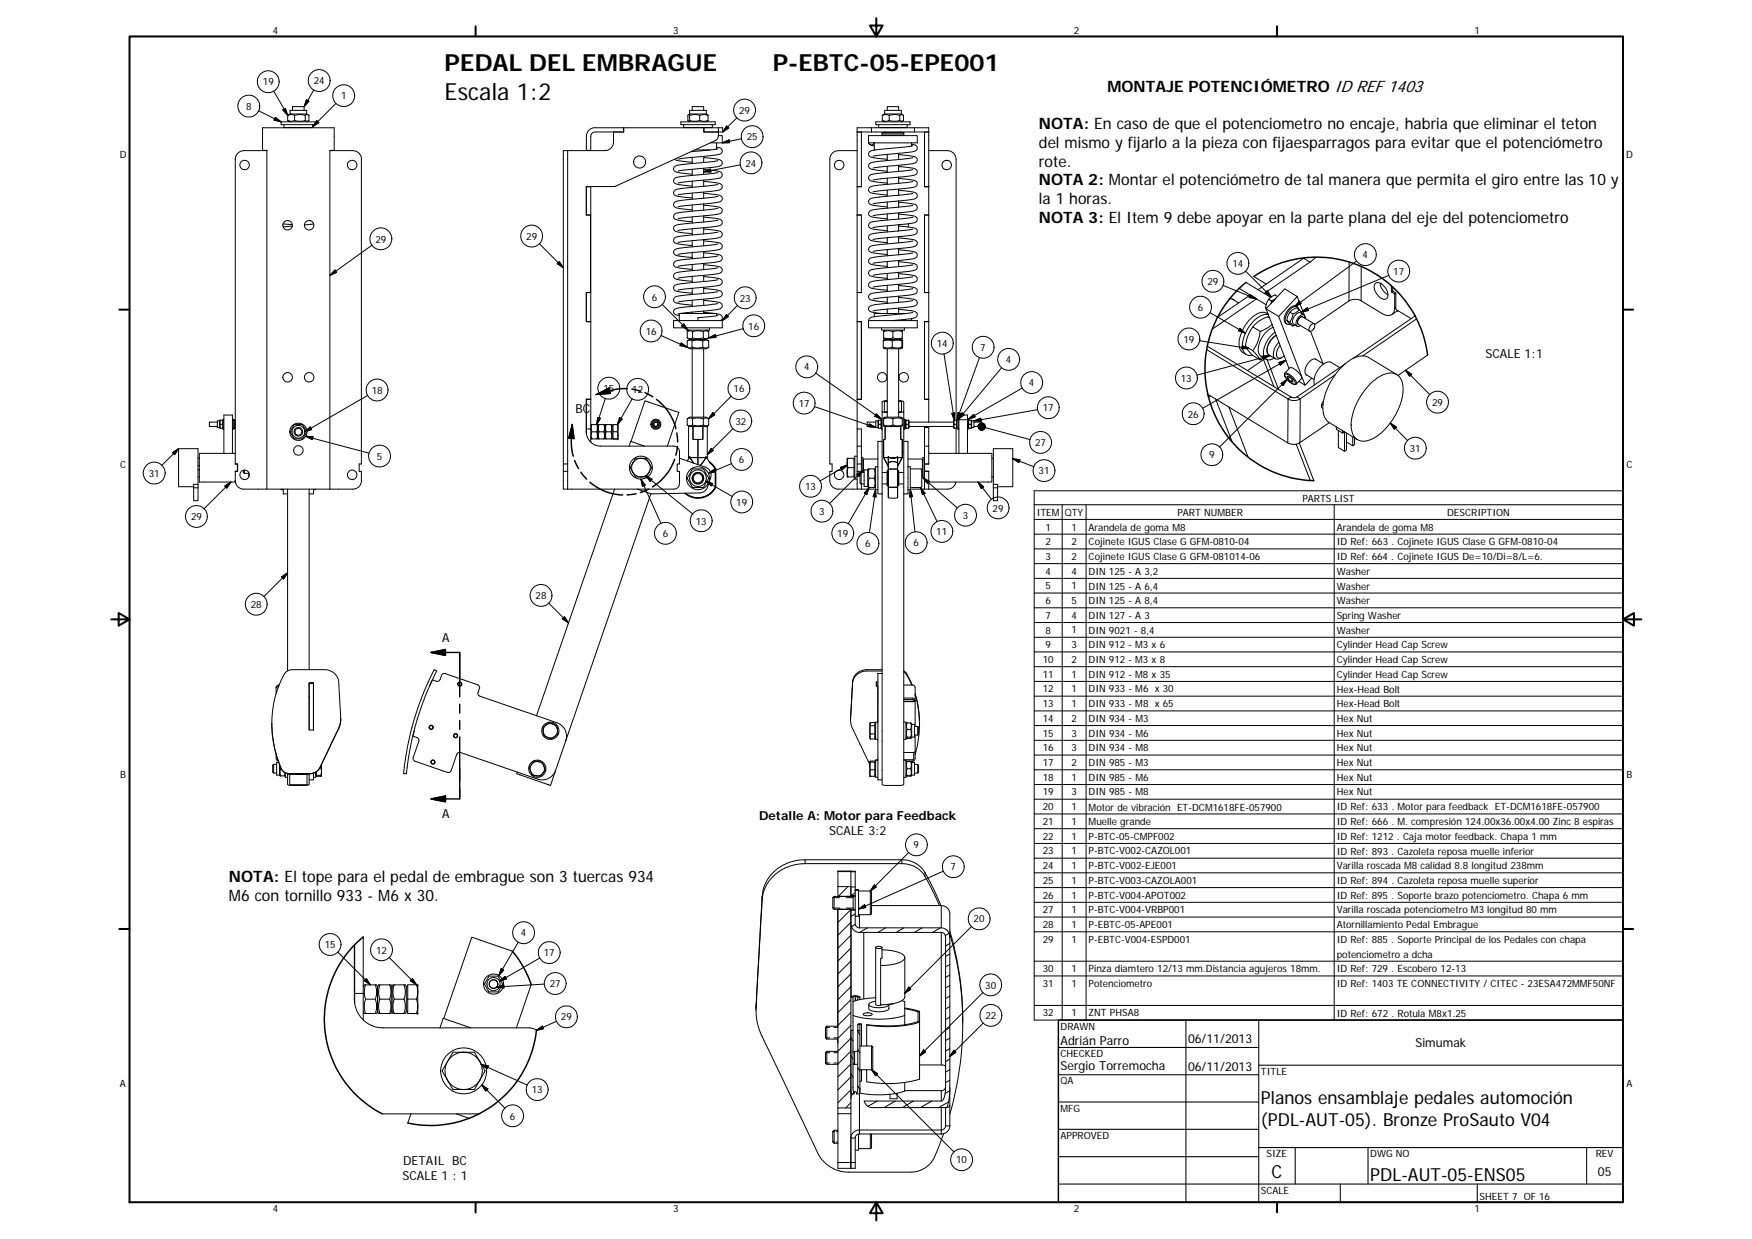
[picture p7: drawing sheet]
<svg xmlns="http://www.w3.org/2000/svg" width="420mm" height="297mm" viewBox="0 0 420 297" stroke-linecap="round" stroke-linejoin="round" font-family="sans-serif">
<defs><g id="words">
<g font-size="5.7">
<text x="106.6" y="17.1">PEDAL DEL EMBRAGUE</text>
<text x="185.3" y="17.1">P-EBTC-05-EPE001</text>
<text x="106.6" y="23.9">Escala 1:2</text>
</g>
<g font-size="4.3">
<text x="302.4" y="264.7">Planos ensamblaje pedales automoción</text>
<text x="302.4" y="269.9">(PDL-AUT-05). Bronze ProSauto V04</text>
<text x="304.9" y="282.4">C</text>
<text x="328.6" y="283.3">PDL-AUT-05-ENS05</text>
</g>
<g font-size="3.8">
<text x="265.6" y="22.1">MONTAJE POTENCIÓMETRO ID REF 1403</text>
<text x="249.1" y="30.9">NOTA: En caso de que el potenciometro no encaje, habria que eliminar el teton</text>
<text x="249.1" y="35.4">del mismo y fijarlo a la pieza con fijaesparragos para evitar que el potenciómetro</text>
<text x="249.1" y="39.9">rote.</text>
<text x="249.1" y="44.5">NOTA 2: Montar el potenciómetro de tal manera que permita el giro entre las 10 y</text>
<text x="249.1" y="49">la 1 horas.</text>
<text x="249.1" y="53.5">NOTA 3: El Item 9 debe apoyar en la parte plana del eje del potenciometro</text>
<text x="54.9" y="211.5">NOTA: El tope para el pedal de embrague son 3 tuercas 934</text>
<text x="54.9" y="216">M6 con tornillo 933 - M6 x 30.</text>
</g>
<g font-size="3">
<text x="356.3" y="85.7">SCALE 1:1</text>
<text x="138" y="99.1">BC</text>
<text x="106" y="154">A</text>
<text x="106" y="196.1">A</text>
<text x="182.1" y="196.6">Detalle A: Motor para Feedback</text>
<text x="198.8" y="200.2">SCALE 3:2</text>
<text x="254.3" y="250.5">Adrián Parro</text>
<text x="284.9" y="250.1">06/11/2013</text>
<text x="339.5" y="251.1">Simumak</text>
<text x="254.3" y="256.5">Sergio Torremocha</text>
<text x="284.9" y="256.6">06/11/2013</text>
<text x="96.7" y="279.3">DETAIL BC</text>
<text x="383.2" y="281.9">05</text>
<text x="96.5" y="282.9">SCALE 1 : 1</text>
</g>
<g font-size="2.4">
<text x="65.4" y="8">4</text>
<text x="161.4" y="8">3</text>
<text x="257.5" y="8">2</text>
<text x="353.6" y="8">1</text>
<text x="63" y="20.5">19</text>
<text x="75.2" y="20.2">24</text>
<text x="81.8" y="23.8">1</text>
<text x="59" y="26.3">8</text>
<text x="177.3" y="27.3">29</text>
<text x="179.1" y="33.7">25</text>
<text x="28.7" y="38">D</text>
<text x="178.8" y="40">24</text>
<text x="390" y="38">D</text>
<text x="90" y="58.2">29</text>
<text x="126.2" y="57.5">29</text>
<text x="295.6" y="64">14</text>
<text x="326.8" y="61.9">4</text>
<text x="334.1" y="65.9">17</text>
<text x="289.5" y="68.3">29</text>
<text x="156.3" y="72.1">6</text>
<text x="177.4" y="72.3">23</text>
<text x="287.2" y="74.5">6</text>
<text x="154.8" y="80.3">16</text>
<text x="179.5" y="79">16</text>
<text x="224.7" y="83.2">14</text>
<text x="283.8" y="82.2">19</text>
<text x="192.8" y="88.8">4</text>
<text x="235.1" y="84.1">7</text>
<text x="241.2" y="87">4</text>
<text x="89.1" y="94.4">18</text>
<text x="144.7" y="94">15</text>
<text x="151.6" y="94.3">12</text>
<text x="175.9" y="94">16</text>
<text x="246.7" y="92.6">4</text>
<text x="283.2" y="91.5">13</text>
<text x="176.3" y="101.8">32</text>
<text x="191.5" y="97.5">17</text>
<text x="250.1" y="98.6">17</text>
<text x="284.8" y="100.1">26</text>
<text x="343.4" y="97.3">29</text>
<text x="248.2" y="107">27</text>
<text x="28.8" y="112.2">C</text>
<text x="90.4" y="110.2">5</text>
<text x="177.2" y="111">6</text>
<text x="249" y="113.7">31</text>
<text x="290" y="109.9">9</text>
<text x="338.1" y="108.4">31</text>
<text x="390.1" y="112.2">C</text>
<text x="35.7" y="114.3">31</text>
<text x="193.1" y="117.5">13</text>
<text x="45.8" y="124.7">29</text>
<text x="166.9" y="125.8">13</text>
<text x="176.6" y="121.3">19</text>
<text x="196.5" y="123.5">3</text>
<text x="230.9" y="124.4">3</text>
<text x="238.1" y="122.7">29</text>
<text x="248.6" y="123.6">ITEM</text>
<text x="255.3" y="123.7">QTY</text>
<text x="282.4" y="123.6">PART NUMBER</text>
<text x="312.3" y="120.2">PARTS LIST</text>
<text x="347" y="123.7">DESCRIPTION</text>
<text x="159" y="128.8">6</text>
<text x="200.8" y="128.7">19</text>
<text x="207.5" y="131.2">6</text>
<text x="219" y="131">6</text>
<text x="224.5" y="128.3">11</text>
<text x="250.7" y="127.2">1</text>
<text x="250.7" y="130.7">2</text>
<text x="256.9" y="127.2">1</text>
<text x="256.9" y="130.7">2</text>
<text x="261.1" y="127.2">Arandela de goma M8</text>
<text x="261.1" y="130.7">Cojinete IGUS Clase G GFM-0810-04</text>
<text x="320.6" y="127.2">Arandela de goma M8</text>
<text x="320.6" y="130.7">ID Ref: 663 . Cojinete IGUS Clase G GFM-0810-04</text>
<text x="250.7" y="134.3">3</text>
<text x="250.7" y="137.8">4</text>
<text x="256.9" y="134.3">2</text>
<text x="256.9" y="137.8">4</text>
<text x="261.1" y="134.3">Cojinete IGUS Clase G GFM-081014-06</text>
<text x="261.1" y="137.8">DIN 125 - A 3,2</text>
<text x="320.6" y="134.3">ID Ref: 664 . Cojinete IGUS De=10/Di=8/L=6.</text>
<text x="320.6" y="137.8">Washer</text>
<text x="128.4" y="143.7">28</text>
<text x="250.7" y="141.3">5</text>
<text x="256.9" y="141.3">1</text>
<text x="261.1" y="141.3">DIN 125 - A 6,4</text>
<text x="320.6" y="141.4">Washer</text>
<text x="60.2" y="145.8">28</text>
<text x="250.7" y="144.8">6</text>
<text x="250.7" y="148.4">7</text>
<text x="256.9" y="144.8">5</text>
<text x="256.9" y="148.4">4</text>
<text x="261.1" y="144.8">DIN 125 - A 8,4</text>
<text x="261.1" y="148.4">DIN 127 - A 3</text>
<text x="320.6" y="144.9">Washer</text>
<text x="320.6" y="148.4">Spring Washer</text>
<text x="250.7" y="151.9">8</text>
<text x="250.7" y="155.4">9</text>
<text x="256.9" y="151.8">1</text>
<text x="256.9" y="155.4">3</text>
<text x="261.1" y="151.9">DIN 9021 - 8,4</text>
<text x="261.1" y="155.4">DIN 912 - M3 x 6</text>
<text x="320.6" y="151.9">Washer</text>
<text x="320.6" y="155.4">Cylinder Head Cap Screw</text>
<text x="250.1" y="158.9">10</text>
<text x="256.9" y="158.9">2</text>
<text x="261.1" y="158.9">DIN 912 - M3 x 8</text>
<text x="320.6" y="159">Cylinder Head Cap Screw</text>
<text x="250.1" y="162.5">11</text>
<text x="250.1" y="166">12</text>
<text x="256.9" y="162.5">1</text>
<text x="256.9" y="166">1</text>
<text x="261.1" y="162.5">DIN 912 - M8 x 35</text>
<text x="261.1" y="166">DIN 933 - M6 x 30</text>
<text x="320.6" y="162.5">Cylinder Head Cap Screw</text>
<text x="320.6" y="166">Hex-Head Bolt</text>
<text x="250.1" y="169.5">13</text>
<text x="250.1" y="173">14</text>
<text x="256.9" y="169.5">1</text>
<text x="256.9" y="173.1">2</text>
<text x="261.1" y="169.5">DIN 933 - M8 x 65</text>
<text x="261.1" y="173.1">DIN 934 - M3</text>
<text x="320.6" y="169.6">Hex-Head Bolt</text>
<text x="320.6" y="173">Hex Nut</text>
<text x="250.1" y="176.6">15</text>
<text x="256.9" y="176.6">3</text>
<text x="261.1" y="176.6">DIN 934 - M6</text>
<text x="320.6" y="176.6">Hex Nut</text>
<text x="250.1" y="180.1">16</text>
<text x="250.1" y="183.6">17</text>
<text x="256.9" y="180.1">3</text>
<text x="256.9" y="183.7">2</text>
<text x="261.1" y="180.1">DIN 934 - M8</text>
<text x="261.1" y="183.7">DIN 985 - M3</text>
<text x="320.6" y="180.1">Hex Nut</text>
<text x="320.6" y="183.6">Hex Nut</text>
<text x="28.8" y="186.5">B</text>
<text x="250.1" y="187.2">18</text>
<text x="250.1" y="190.7">19</text>
<text x="256.9" y="187.2">1</text>
<text x="256.9" y="190.7">3</text>
<text x="261.1" y="187.2">DIN 985 - M6</text>
<text x="261.1" y="190.7">DIN 985 - M8</text>
<text x="320.6" y="187.2">Hex Nut</text>
<text x="320.6" y="190.7">Hex Nut</text>
<text x="390.1" y="186.5">B</text>
<text x="250.1" y="194.2">20</text>
<text x="250.1" y="197.8">21</text>
<text x="256.9" y="194.2">1</text>
<text x="256.9" y="197.8">1</text>
<text x="261.1" y="194.4">Motor de vibración ET-DCM1618FE-057900</text>
<text x="261.1" y="197.8">Muelle grande</text>
<text x="320.6" y="194.3">ID Ref: 633 . Motor para feedback ET-DCM1618FE-057900</text>
<text x="320.6" y="197.9">ID Ref: 666 . M. compresión 124.00x36.00x4.00 Zinc 8 espiras</text>
<text x="219.1" y="203.4">9</text>
<text x="250.1" y="201.3">22</text>
<text x="256.9" y="201.3">1</text>
<text x="261.1" y="201.3">P-BTC-05-CMPF002</text>
<text x="320.6" y="201.3">ID Ref: 1212 . Caja motor feedback. Chapa 1 mm</text>
<text x="228" y="208.7">7</text>
<text x="250.1" y="204.9">23</text>
<text x="250.1" y="208.4">24</text>
<text x="256.9" y="204.8">1</text>
<text x="256.9" y="208.3">1</text>
<text x="261.1" y="204.9">P-BTC-V002-CAZOL001</text>
<text x="261.1" y="208.4">P-BTC-V002-EJE001</text>
<text x="320.6" y="204.9">ID Ref: 893 . Cazoleta reposa muelle inferior</text>
<text x="320.6" y="208.4">Varilla roscada M8 calidad 8.8 longitud 238mm</text>
<text x="250.1" y="211.9">25</text>
<text x="250.1" y="215.4">26</text>
<text x="256.9" y="211.9">1</text>
<text x="256.9" y="215.4">1</text>
<text x="261.1" y="211.9">P-BTC-V003-CAZOLA001</text>
<text x="261.1" y="215.4">P-BTC-V004-APOT002</text>
<text x="320.6" y="211.9">ID Ref: 894 . Cazoleta reposa muelle superior</text>
<text x="320.6" y="215.5">ID Ref: 895 . Soporte brazo potenciometro. Chapa 6 mm</text>
<text x="233.5" y="221.1">20</text>
<text x="250.1" y="219">27</text>
<text x="256.9" y="218.9">1</text>
<text x="261.1" y="219">P-BTC-V004-VRBP001</text>
<text x="320.6" y="219">Varilla roscada potenciometro M3 longitud 80 mm</text>
<text x="77.9" y="227.3">15</text>
<text x="124.9" y="224.5">4</text>
<text x="250.1" y="222.5">28</text>
<text x="250.1" y="226">29</text>
<text x="256.9" y="222.5">1</text>
<text x="256.9" y="226">1</text>
<text x="261.1" y="222.5">P-EBTC-05-APE001</text>
<text x="261.1" y="226">P-EBTC-V004-ESPD001</text>
<text x="320.6" y="222.5">Atornillamiento Pedal Embrague</text>
<text x="320.6" y="226.1">ID Ref: 885 . Soporte Principal de los Pedales con chapa</text>
<text x="90.2" y="228.6">12</text>
<text x="130.4" y="229.2">17</text>
<text x="250.1" y="233.1">30</text>
<text x="256.9" y="233.1">1</text>
<text x="261.1" y="233.1">Pinza diamtero 12/13 mm.Distancia agujeros 18mm.</text>
<text x="320.6" y="229.6">potenciometro a dcha</text>
<text x="320.6" y="233.1">ID Ref: 729 . Escobero 12-13</text>
<text x="131.8" y="236.7">27</text>
<text x="236.3" y="237">30</text>
<text x="250.1" y="236.6">31</text>
<text x="256.9" y="236.6">1</text>
<text x="261.1" y="236.6">Potenciometro</text>
<text x="320.6" y="236.6">ID Ref: 1403 TE CONNECTIVITY / CITEC - 23ESA472MMF50NF</text>
<text x="134.5" y="244.6">29</text>
<text x="236.3" y="244.3">22</text>
<text x="250.1" y="243.7">32</text>
<text x="256.9" y="243.6">1</text>
<text x="261.1" y="243.7">ZNT PHSA8</text>
<text x="320.6" y="243.7">ID Ref: 672 . Rotula M8x1.25</text>
<text x="254.3" y="246.8">DRAWN</text>
<text x="254.3" y="253.4">CHECKED</text>
<text x="302.4" y="257.6">TITLE</text>
<text x="28.8" y="260.7">A</text>
<text x="127.5" y="262.1">13</text>
<text x="254.3" y="259.9">QA</text>
<text x="390" y="260.7">A</text>
<text x="122.3" y="268.4">6</text>
<text x="254.3" y="266.5">MFG</text>
<text x="254.3" y="273.1">APPROVED</text>
<text x="229.3" y="278.9">10</text>
<text x="303.8" y="277.4">SIZE</text>
<text x="328.6" y="277.4">DWG NO</text>
<text x="382.7" y="277.4">REV</text>
<text x="302.4" y="286.2">SCALE</text>
<text x="354.8" y="287.7">SHEET 7 OF 16</text>
<text x="65.4" y="290.7">4</text>
<text x="161.4" y="290.7">3</text>
<text x="257.5" y="290.7">2</text>
<text x="353.6" y="290.7">1</text>
</g>
</g></defs>
<g fill="none" stroke="#000" stroke-width=".24">
<path d="M62 26.6l5.4 2.6M63 36l1 .1M63 36v.1M64 36.1h-5.5a2.1 2.1 0 0 0-2.1 2.1v73.1h.5v1.7h-.5v2.2M64 36.1v81.2h-5.5a2.02 2.02 0 0 1-2.1-2.1M65.6 21.9l3.4 5.8M66 28.2l1.4 1-1.7-.4zM67.4 29.2h8.3v.7h-8.3zM67.8 26.3l.6-.3 .6 1.7zM68.1 29.9v.7h6.9v-.7M69 27.7l.8-.2 .8 .2M69 28.9l.6 .3"/>
<path d="M69 28.9l.8 .2 .8-.2M69 27.7v1.2M69.6 26.5h3.9v.8h-3.9zM69.6 27.3l-.6 .4M70.2 26.5v-.9h2.7v.9M70.2 30.6h.1M70.6 27.7l1.3-.2 1.3 .2M70.6 28.9l1.3 .2 1.3-.2M70.6 27.7v1.2M72.9 30.6h.1M73.2 27.7v1.2M73.2 27.7l.4-.2 .5 .2v1.2l-.5 .2-.4-.2"/>
<path d="M73.5 23.9l.6 .4-1.2 1.3zM73.5 27.3l.4 .3M73.9 29l-.4 .2M75.2 21.6l-2.3 4M76 28.9l.4 .5-1.4 1zM79.1 36.1h5.5a2.02 2.02 0 0 1 2.1 2.1v73h-.6v1.8h.6v2.2a1.96 1.96 0 0 1-2.1 2.1h-5.5zM80.1 36l-1 .1M80.1 36v-5.4h-17.1v5.4M80.1 36v.1M80.6 24.8l-5.6 5.6M136.1 36.1v75.1M136.1 36.1h-1v81.2h1"/>
<path d="M140.6 36h1.1M141.7 36.1v-3.4a1.05 1.05 0 0 1 1-1.1h6.9v-1v1h-2.5v2.5a2.06 2.06 0 0 1-2 2h-9M161.8 38.2a10.8 10.8 0 0 0 4.2 .7M163.3 29.2h8.2v.7h-8.2zM163.9 29.9v.7h6.9v-.7M165.1 29.1l.3 .1M165.4 26.5h4v.8h-4zM165.4 27.7l1.2-.2 1.2 .2M165.4 27.7l-.2-.2-.2 .1v1.3l.2 .2 .2-.2M165.4 28.9l1.2 .2 1.2-.2M165.4 27.3l-.3 .2M165.4 27.7v1.2"/>
<path d="M166 26.5v-.9h2.8v.9M166 30.6h.1M166 36.2v.1M166 37.7v1.5M166.6 35.9h3.7M167.8 28.9l1 .2 1-.2M167.8 27.7v1.2M167.8 27.7l1-.2 1 .2M168.8 30.6v1h4.5v-1h-1M168.8 35.9v.2M168.8 37.5v1.5M168.8 37.8l1 .1a6.4 6.4 0 0 1 3.3 .8 1.05 1.05 0 0 1-1.3 1.3l-9.2 1"/>
<path d="M168.8 30.6v1M169.4 27.3l.4 .4M169.8 28.9l-.4 .3M169.8 27.7v1.2M170.4 34.2h2.8M171.8 34.2v1.5M171.8 35.3a1.07 1.07 0 0 1 1.4 1.2 3.3 3.3 0 0 1-2.6 .8l-8 .8M172.2 35.7l-6.5 .7M172.2 38.5l-7.4 .8a5.7 5.7 0 0 0-3.1 .7 .91 .91 0 0 0 .1 1 .91 .91 0 0 0 .9 .4l3.3 .4M172.3 32.5l-.3 .8-.5 .4-24 11h-6.9v6.9M172.3 32.5h.9v1.7M172.3 30.6h-29.6a2.06 2.06 0 0 0-2.1 2.1v3.4"/>
<path d="M172.3 30.6v1.9M173.2 34.2l1.6-.7 .2 .7zM174.3 30.2l.5 .5-1.5 .9zM176.7 28.2l-3.4 3.4M177.5 39.5l-8.7 1.7M177.8 33.3l-4.6 .9M205.6 36.1h-4.5a2.1 2.1 0 0 0-2.1 2.1v73h.5v1.8h-.5v2.2a2.02 2.02 0 0 0 2.1 2.1h4.5M206.6 31.6v13.1M208.3 32.5h11.7v1.7h-11.7zM209 30.6h-3.4v76.4M209 31.6h10.3M209 30.6v1"/>
<path d="M209 30.6h10.3M209 31.6h-3.4M209.7 35l-.9-.2-.5-.6a.69 .69 0 0 0 .7 .6 .69 .69 0 0 0 .7-.6v1.7h.2M210 29.2h8.3v.7h-8.3zM210.7 29.9v.7h6.9v-.7M211.5 32.1h5.2M211.5 31.8h5.2v.6h-5.2zM211.6 28.9l.6 .3M211.6 27.7l.8-.2 .8 .2M211.6 28.9l.8 .2 .8-.2M211.6 27.7v1.2M212.2 26.5h3.9v.8h-3.9z"/>
<path d="M212.2 27.3l-.6 .4M212.3 32.4l.1 .1M212.4 31.6l-.1 .2M212.8 26.5v-.9h2.7v.9M212.8 30.6h.1M212.8 37v1.5M212.8 39.9v1.5M213.2 28.9l1.3 .2 1.3-.2M213.2 27.7v1.2M213.2 27.7l1.3-.2 1.3 .2M215.5 37.1l1 .1a6.4 6.4 0 0 1 3.4 .8 .98 .98 0 0 1-1.1 1.2l-9.4 1.1M215.5 39.9l1 .1a6.1 6.1 0 0 1 3.4 .8 1.08 1.08 0 0 1-1.3 1.3l-9.2 1.1"/>
<path d="M215.5 30.6h.1M215.5 36.7v1.5M215.5 39.6v1.5M215.8 27.7v1.2M215.8 27.7l.4-.2 .4 .1 .1 1.3-.5 .2-.4-.2M215.9 31.6l.1 .2M216 32.4l-.1 .1M216.1 27.3l.4 .3M216.5 29l-.4 .2M218.6 34.5a1.07 1.07 0 0 1 1.3 1.4 5.2 5.2 0 0 1-3.3 .8l-7.2 .7M218.6 34.2v.8M218.9 37.8l-7.4 .8a5.2 5.2 0 0 0-3 .7 .9 .9 0 0 0 0 1 .9 .9 0 0 0 1 .4l3.3 .3"/>
<path d="M218.9 34.9l-7.7 .9a4 4 0 0 0-2.8 .8 1.06 1.06 0 0 0 1.3 1.2l3.1 .4M219.3 30.6h3.4v20.9M219.3 31.6h3.4M219.3 30.6v1M221.7 31.6v13.1M222.7 36.1h4.5a2.1 2.1 0 0 1 2.1 2.1v62.6M67.9 53.6l2.2 .3M70.1 54.2l-2.2 .2M74.1 52.9h.3M75.2 53.7l-2.2 .2M89.2 58.8l-10.1 7.2M129.4 58.4l5.7 5.8"/>
<path d="M140.6 51.6h1v18.5M140.6 51.5h1.1v18.6M140.6 44.8h1.1M141.7 44.7v6.8M166 40.6v1.5M166 43.4v1.5M166 46.3v1.5M166 49.1v1.5M166 52v1.5M166 54.8v1.5M166 57.7v1.5M168.8 40.3v1.5"/>
<path d="M168.8 43.2v1.5M168.8 46.1v1.4M168.8 48.9v1.5M168.8 51.7v1.5M168.8 54.6v1.5M168.8 57.4v1.5M168.8 41.2l1.6-.7 .1 .7zM168.8 40.6l1 .1a6.1 6.1 0 0 1 3.3 .8 .98 .98 0 0 1-1.1 1.3l-9.4 1.1M168.8 43.5l1 .1a6.4 6.4 0 0 1 3.3 .8 1.05 1.05 0 0 1-1.3 1.3l-9.2 1M168.8 46.3l1 .1a7.8 7.8 0 0 1 3.2 .7 .95 .95 0 0 1 0 1.1 .95 .95 0 0 1-1 .3l-9.4 1.1M168.8 49.2l1 .1a6.1 6.1 0 0 1 3.3 .8 .98 .98 0 0 1-1.1 1.3l-9.4 1M168.8 52l1 .2a7.8 7.8 0 0 1 3.2 .6 .96 .96 0 0 1 0 1.1 .96 .96 0 0 1-1 .3l-9.4 1.1"/>
<path d="M168.8 54.9l1 .1a6.1 6.1 0 0 1 3.3 .8 .96 .96 0 0 1-1.1 1.3l-9.4 1M168.8 57.8h1a7.3 7.3 0 0 1 3.2 .7 .96 .96 0 0 1 0 1.1 .96 .96 0 0 1-1 .3l-9.4 1.1M172.2 58.5l-7.4 .8a6 6 0 0 0-3.1 .7 .92 .92 0 0 0 0 1 .92 .92 0 0 0 1 .4l3.3 .3M172.2 44.2l-7.4 .8a6 6 0 0 0-3.1 .7 .92 .92 0 0 0 0 1.1 .92 .92 0 0 0 1 .3l3.3 .4M172.2 52.8l-7.4 .8a6 6 0 0 0-3.1 .7 .92 .92 0 0 0 0 1 .92 .92 0 0 0 1 .3l3.3 .4M172.2 55.6l-7.4 .8a5.4 5.4 0 0 0-3.1 .8 .9 .9 0 0 0 .1 1 .9 .9 0 0 0 .9 .3l3.3 .4M172.2 49.9l-7.7 .9a3.9 3.9 0 0 0-2.9 .8 .92 .92 0 0 0 1.1 1.2l3.3 .4M172.2 47.1l-7.4 .8a5.4 5.4 0 0 0-3.1 .7 .9 .9 0 0 0 .1 1 .9 .9 0 0 0 .9 .3l3.3 .4M172.2 41.4l-7.4 .8a5.4 5.4 0 0 0-3.1 .7 .9 .9 0 0 0 .1 1 .9 .9 0 0 0 .9 .3l3.3 .4M205.6 44.7h1M206.6 51.6l-1-.1h1v18.6h-1M206.6 44.7l-1 .1"/>
<path d="M211.6 52.9h-.3M212.8 42.7v1.5M212.8 45.6v1.4M212.8 48.4v1.5M212.8 51.3v1.4M212.8 54.1v1.5M212.8 57v1.5M212.8 59.8v1.5M215.5 42.8l1 .1a6.4 6.4 0 0 1 3.4 .8v.1a1 1 0 0 1-1.1 1.2l-9.4 1M215.5 45.6l1 .1a6.4 6.4 0 0 1 3.4 .8 1.09 1.09 0 0 1-1.3 1.4l-9.2 1M215.5 48.5l1 .1a5.8 5.8 0 0 1 3.4 .8v.7a3.6 3.6 0 0 1-2.8 .8l-7.7 .8M215.5 51.3l1 .1a6.4 6.4 0 0 1 3.4 .8 1.05 1.05 0 0 1-1.3 1.3l-9.2 1.1"/>
<path d="M215.5 54.2l1 .1a6.4 6.4 0 0 1 3.4 .8 1.09 1.09 0 0 1-1.3 1.3l-9.2 1M215.5 57l.7 .1a6.7 6.7 0 0 1 3.7 .8 1.05 1.05 0 0 1-1.3 1.3l-9.2 1.1M215.5 59.9l1 .1a6.4 6.4 0 0 1 3.4 .8 1.07 1.07 0 0 1-1.3 1.3l-9.2 1M215.5 42.5v1.4M215.5 45.3v1.5M215.5 48.2v1.5M215.5 51v1.5M215.5 53.9v1.5M215.5 56.7v1.5M215.5 59.6v1.5M215.6 53.9v.3M217.8 53.6v.8"/>
<path d="M218.9 46.4l-7.4 .8a4.4 4.4 0 0 0-3.1 .8 1.06 1.06 0 0 0 1.3 1.3l3.1 .3M218.9 57.8l-7.7 .8a3.8 3.8 0 0 0-2.8 .8 1.06 1.06 0 0 0 1.3 1.3l3.1 .3M218.9 52.1l-7.4 .8a5.5 5.5 0 0 0-3 .7 .91 .91 0 0 0 0 1 .91 .91 0 0 0 1 .3l3.3 .4M218.9 49.2l-7.7 .9a4.4 4.4 0 0 0-2.7 .7 .92 .92 0 0 0 0 1 .92 .92 0 0 0 1 .3l3.3 .4M218.9 43.5l-7.4 .8a5.5 5.5 0 0 0-3 .7 .91 .91 0 0 0 0 1 .91 .91 0 0 0 1 .4l3.3 .4M218.9 40.7l-7.4 .7a5.2 5.2 0 0 0-3 .8 .92 .92 0 0 0 0 1 .92 .92 0 0 0 1 .3l3.3 .4M218.9 54.9l-7.4 .8a4.6 4.6 0 0 0-3.1 .9 1.08 1.08 0 0 0 1.3 1.2l3.1 .4M221.7 51.5h1M221.7 51.5v18.6h1v31.1M221.7 44.7l1 .1M222.7 51.6v18.5h-1M222.7 51.5l-1 .1"/>
<path d="M222.7 44.7h-1M80.3 64.7l.4 .6-1.6 .7zM134.1 62.7l1 1.5-1.5-1zM140.6 77.1h1.1M141.7 70.1h-1.1v7h1.1v18.6h-1.1v8.3M141.7 70.1v7M158.8 73l6.2 6.1M161.5 76.9h11.7v1.7h-11.7zM162.9 75.2v1.7M163.1 75.2h8.7v.5M164 77.7l1 1.4-1.5-.9zM164.6 78.6v.5h5.5v-.5"/>
<path d="M164.8 79.5l.6-.2 .7 .2M164.8 79.5v1.5M165.4 79.1l-.6 .4M166 60.6v1.4M166 63.4v1.5M166 66.3v1.4M166 69.1v1.5M166 72v1.4M166 74.8v.4M166.1 79.5l1.3-.2 1.3 .2M166.1 79.5v1.5M168.7 79.5v1.5"/>
<path d="M168.7 79.5l.6-.2 .7 .2M168.8 60.3v1.5M168.8 63.2v1.4M168.8 66v1.5M168.8 68.9v1.5M168.8 71.7v1.5M168.8 74.6v.6M168.8 60.6l1 .1a7.8 7.8 0 0 1 3.2 .7 1.02 1.02 0 0 1-.1 1.1 1.02 1.02 0 0 1-1.1 .3l-9.2 1.1M168.8 63.5h1a6.9 6.9 0 0 1 3.2 .8 .96 .96 0 0 1 0 1 .96 .96 0 0 1-1 .4l-9.4 1M168.8 66.3l1 .1a7.8 7.8 0 0 1 3.2 .7 1.02 1.02 0 0 1-.1 1.1 1.02 1.02 0 0 1-1.1 .3l-9.2 1.1M168.8 69.2l1 .1a6.4 6.4 0 0 1 3.3 .7 1.07 1.07 0 0 1-1.3 1.4l-9.2 1M168.8 72l1 .1a6.1 6.1 0 0 1 3.3 .8 .98 .98 0 0 1-1.1 1.3l-9.4 1"/>
<path d="M168.8 74.9l2.6 .3M169.3 79.1l.7 .4M170 79.5v1.5M171.8 75.2a1.03 1.03 0 0 1 1.1 .3 1.03 1.03 0 0 1 .2 1.1l-.4 .3M172.2 72.8l-7.8 .8a3.7 3.7 0 0 0-2.8 .9 1.08 1.08 0 0 0 1.3 1.2M172.2 67.1l-7.4 .8a5.7 5.7 0 0 0-3.1 .7 .91 .91 0 0 0 .1 1 .91 .91 0 0 0 .9 .3l3.3 .4M172.2 75.6l-4.8 .6v.7M172.2 69.9l-7.4 .8a4.5 4.5 0 0 0-3.2 .8 .92 .92 0 0 0 1.1 1.3l3.3 .4M172.2 64.2l-7.4 .8a5.7 5.7 0 0 0-3.1 .7 .91 .91 0 0 0 .1 1 .91 .91 0 0 0 .9 .4l3.3 .3M172.2 61.3l-7.4 .8a5.4 5.4 0 0 0-3.1 .8 .9 .9 0 0 0 .1 1 .9 .9 0 0 0 .9 .3l3.3 .4M174.2 75.4l.5 .5-1.5 1zM176.9 73.2l-3.7 3.7"/>
<path d="M178.3 78.8l-8.3 2.2M205.6 77.1h1v18.7h-1M205.6 77.1h1v18.6h-1M208.3 76.9h11.7v1.7h-11.7zM211.4 78.6v.5h5.5v-.5M211.9 79.5l1.1-.2 1.1 .2M211.9 79.5v1.5M212.2 79.1l-.3 .2v.2M212.8 62.7v1.5M212.8 65.6v1.4M212.8 68.4v1.5M212.8 71.3v1.4"/>
<path d="M212.8 74.1v1.1M214.1 79.5l1.2-.2 1.1 .2M214.1 79.5v1.5M215.5 62.7l1 .1a6.1 6.1 0 0 1 3.4 .8 1.06 1.06 0 0 1-1.3 1.4l-9.2 1M215.5 65.6l1 .1a6.4 6.4 0 0 1 3.4 .8 .98 .98 0 0 1-1.1 1.3l-9.4 1M215.5 68.5l1 .1a6.4 6.4 0 0 1 3.4 .7 .98 .98 0 0 1-1.1 1.3l-9.4 1.1M215.5 71.3l1 .1a6.1 6.1 0 0 1 3.4 .8 .98 .98 0 0 1-1.1 1.3l-9.4 1M215.5 74.2l2 .2a3.7 3.7 0 0 1 2.4 .7v.6a4 4 0 0 1-2.9 .9l-3.1 .3M215.5 62.5v1.4M215.5 65.3v1.5M215.5 68.2v1.4M215.5 71v1.5"/>
<path d="M215.5 73.9v1.3M216.1 79.1l.3 .2v.2M216.4 79.5v1.5M217.4 75.2h-7.7v.7M218.6 76.4v.5M218.9 74.9l-7.9 .9a3.3 3.3 0 0 0-2.6 .8l-.1 .3M218.9 63.5l-7.4 .8a4.4 4.4 0 0 0-3.1 .8 1.06 1.06 0 0 0 1.3 1.3l3.1 .3M218.9 72.1l-7.9 .8a3.9 3.9 0 0 0-2.6 .7 1.03 1.03 0 0 0 1.2 1.4l1.7 .2M218.9 66.3l-7.4 .9a5.9 5.9 0 0 0-3 .7 .92 .92 0 0 0 0 1 .92 .92 0 0 0 1 .3l3.3 .4M218.9 60.6l-7.4 .8a5.5 5.5 0 0 0-3 .8 .91 .91 0 0 0 0 1 .91 .91 0 0 0 1 .3l3.3 .4M218.9 69.2l-7.4 .8a5.2 5.2 0 0 0-3 .7 .9 .9 0 0 0 0 1 .9 .9 0 0 0 1 .4l3.3 .3M221.7 77.1h1"/>
<path d="M222.7 77.1h-1v18.7h1M290.2 75l8.5 4.9M293.3 68.4l8 3.2-10.6 7.3M294.9 71.6l.7 .1 .5 .4M295.4 71.6l1.6 1M297.2 69.1l6.4 3.9M297.4 78.7l1.3 1.2-1.7-.6zM298.7 65l6.2 6.2M298.8 67.7l5.9 3.6M299.8 70.7l-7.8 5.4M299.8 70.7l1.5 .9-1.7-.3zM300.4 78.4a9.2 9.2 0 0 0-1.7 4.6"/>
<path d="M300.4 78.4l1.8 1M300.7 66.3l2.9 1.8M302.2 79.4a9.2 9.2 0 0 1-1.8 4.7M303.5 73.7l.2 .3M303.5 73.7l.3 .2M303.6 74l5.5 14.4M303.6 74l3.1 1.9M303.9 69.7l1 1.5-1.5-1zM304.1 75.3a2.8 2.8 0 0 0-3.6 .6 8.5 8.5 0 0 0-3.2 7.5l.4 .8 1.2 .8M304.2 75.4a5.1 5.1 0 0 0-4.6 2.9 7.2 7.2 0 0 0-1.5 5.8 1.68 1.68 0 0 0 2.2 1M304.3 71.8l-.5 .8-.3 1.1M304.3 71.8l.6 .4"/>
<path d="M304.5 76.3a1.38 1.38 0 0 0-1.7 .2l-1.3 .8-1.1 1.1M304.9 72.2l-.1 .6M305.1 77.8l-.9 .7-2 .9M305.4 78.5a6 6 0 0 0-3.5 6.2l.5 .7 1.2 .7M305.8 71.8l-.6 .6M305.8 79.6a6.3 6.3 0 0 0-2.7 5.8 1.51 1.51 0 0 0 2.5 .5M305.8 71.7l-.9 .5M306.4 71.1l-.6-.4-.9 .5-.6 .6M306.7 75.9l6.3 16.5-1.5-1M308.6 76.8l.8 .9 .7 .4M308.6 76.8l.7 .4M309.3 77.2l.8 .9"/>
<path d="M309.4 74.8l-.5 .9-.3 1.1M309.4 74.8l.7 .4M310.1 75.2l-.2 .9-.6 1.1M310.6 77.9l-.5 .2M311.1 71.1l-4.4 4.8M311.1 71.1l-3-1.8-4.5 4.7M311.1 71.1l1.8 4.6M311.1 73.6a1.78 1.78 0 0 0-2.4 .9l-.2 .3a1.93 1.93 0 0 0 .1 2.9M311.5 74.2a.91 .91 0 0 0-.7-.8 .91 .91 0 0 0-1 .4 3.4 3.4 0 0 0-1.4 3.7l.4 .2h.5M311.6 74.2l-.7-.4-1.1 .6-.4 .4M311.6 74.2l-.7 .6-.8 .4M311.6 74.2l.7 1"/>
<path d="M311.6 72.2l.4 .6-1.5 .7zM312.1 74.8l1.4-1 .3 .6zM312.6 61.9l1.5 .9M312.6 61.9l-10.9 7.6M312.7 75.5l-.8-.5a1.99 1.99 0 0 0-1.9 2l.1 .6 1 .6M312.8 61.8l-.2 .1M312.9 75.8l.2 .6M312.9 76.3a.68 .68 0 0 0-.4-.9 .68 .68 0 0 0-.9 .4l-.3 .4a1.35 1.35 0 0 0-.1 2.1l.7-.3M314.1 62.8l-10.9 7.6M314.3 79.4l3 7.8M314.5 77.8a.5 .5 0 0 1 .8-.1 .5 .5 0 0 1-.1 .8v.1a.78 .78 0 0 1-1.3 .6l.2-.8zM315.2 77.6l-2.8-1.6a1.24 1.24 0 0 0-1.1 1.7l2.8 1.7"/>
<path d="M315.5 61.7l-1.4 1.1M323.5 72.2l-8.2 5.6M323.5 62.8v9.4M325.3 62.6l-14.8 10.9M326.4 72.1l5 3.1a1.75 1.75 0 0 0 2 .4 1.75 1.75 0 0 0 1.1-1.8M326.4 72.1a2.99 2.99 0 0 0-2.9 .1M326.4 63.9v8.2M329.9 67.9a1.84 1.84 0 0 1 2.3 1.1 1.93 1.93 0 0 1 .3 2.6 2.36 2.36 0 0 1-2.7-1.8 1.62 1.62 0 0 1 .1-1.9zM331 67.9v.2a3.5 3.5 0 0 0 1.9 2.5M333 66l-20.9 8.8M333.7 70l.8 .5M333.7 68.5v1.5"/>
<path d="M334 68.8v1l.7 .4v4l3.7 2.2M334 69.7l-.3 .3M334.5 70.5v3.3M334.7 73.6l-.2 .2M334.7 70.3l-.2 .2M335.2 74.4h.1M335.2 74.4l-1.4 1M339.4 75.7l-14.9 10.3M339.7 76.5l-12.9 8.8M88.2 94.8l-15.1 8.7M140.6 95.8h1.1M141.7 95.7v10.3"/>
<path d="M142.9 94.6l3.1-1.6 .4 1.3zM145.2 95.5l-2.1 6.3M146.2 93.7l-3.3 .9M151.6 95.6l-3.6 6.2M158.5 80.4l6.3 2.8M163.4 82.2l1.4 1-1.7-.4zM164.8 81l.5 .2 .8-.2M164.8 83.2l.4 .2 .8-.2M164.8 81l.6 .4M165.4 81.4l-.5 .3M165.4 81.4h3.9M166 83.2l1 .2 1.5-.2"/>
<path d="M166 81.7l-.6-.2-.6 .2v1.5M166 81.7v1.5M166 81.7l1.2-.2 1.3 .2M166 83.6v16.4M166.1 81l1 .2 1.6-.2M168.5 81.7l.8-.2 .7 .2M168.5 83.2l.6 .2 .9-.2M168.5 81.7v1.5M168.7 81l.5 .2 .8-.2M168.8 83.6v16.4M169.3 81.4l.7 .3M170 83.2l-.7 .4h-3.9l-.5-.3"/>
<path d="M170 81l1.5-.8 .2 .7zM170 81.7v1.5M170 81l-.7 .4M170.9 98.9l.5 .5-1.4 1zM175.4 95l-5.4 5.4M195.3 97.5l14.7 5M195.6 89.5l15.8 11M210.2 99.2l1.2 1.3-1.6-.7zM211.8 81.7l1.1-.2 1.1 .2M211.8 81.7v1.5M211.8 83.2l.4 .4h3.9l.3-.2M211.8 83.2l.9 .2 1.3-.2"/>
<path d="M211.9 81l.3 .4M211.9 81l.9 .2 1.3-.2M212.2 81.4h3.9M212.2 81.4l-.4 .3M212.8 96.1l-1.2 .2-.1 2.3M212.8 83.6v16.4M212.8 96.3h-.7v2.4h.7M212.8 98.9l-.9-.1-.4-.2v89.4l.5 .3h3.9l.8-.3v-69.6M214 81.7v1.5M214 81.7l1.1-.2 1.2 .2M214 83.2l.9 .2 1.4-.2M214.1 81l.9 .2 1.4-.2"/>
<path d="M215.5 83.6v16.4M215.5 96.3h.7v2.4h-.7M215.5 96.1h.9l.3 .3v22h1.1v-12.6h-1.1M216.1 81.4l.3 .2M216.3 81.7v1.5M216.3 81.7l.1-.2v1.9l-.1-.2M216.4 81l-.3 .4M216.7 98.6l-.3 .2-.9 .1M221.7 95.7h1M226.4 84.9l2.5 15.9M228.3 99.1l.6-.1v1.8zM230.2 99.1l-.4-.2-.1 .8"/>
<path d="M230.6 99.3l.1-.3 .5 .4-.7 .7M234.9 85.7l-4.9 13.6M240.2 88.2l-9.6 11.4M245.2 93l-13 7.5M248.8 98.2l-15.2 2.7M287.7 81.7l11.9 1.8M289.4 83.8l19.5 11.9M289.5 83l20.1 12.2M289.7 94.5l19.1 11.7M290.3 94.9l-.5 .3M291.5 95.7l4 10.3M294.7 97.6l4.6 12"/>
<path d="M297.9 82.9l1.7 .6-1.8 .1zM298.7 83l.4 .7 1.3 1.5 1.8 1.1M298.7 83l1.7 1.1M300.4 84.1l1.8 2.2M302.8 85.4l1.8-.2-1.6 .8zM303 86.2l2.5 6.5M303.2 85.9l-1 .4M303.4 86l-4.2 2.8M303.9 86.2l2.7 7.2M304.3 85.1l1.5 .9M304.6 85.2l-17.6 4.7M305.2 81l-.6 .8a2.62 2.62 0 0 0-.3 3.3 2.62 2.62 0 0 1 .3-3.3l.8-1 .7-.4z"/>
<path d="M306.7 82l-.2 .2a3.4 3.4 0 0 0-.9 3.6 1.26 1.26 0 0 0 1.7-.1M306.7 86.9l1.7-.5-1.3 1.1zM307 82.8a2.28 2.28 0 0 0-.5 3 1.25 1.25 0 0 0 1.5-.5M307.2 91.9l1.5-.9-1 1.4zM308.1 89.5a3.3 3.3 0 0 1 2.8 2.1v.5M308.1 89.5a2.2 2.2 0 0 0 1.3 2.1l1 .6 .5-.1M308.1 89.5l1.2-1.3a3.3 3.3 0 0 1 2.8 2.5l-1.2 1.4M308.2 89.7a3.2 3.2 0 0 1 2.4 2.3 1.76 1.76 0 0 1-1.8-.9l-.2-.2a1.06 1.06 0 0 1-.4-1.2zM308.4 86.4l-20 11.5M308.6 90.2l.6 .1 .7 .7 .2 .6-.5-.1-.7-.7zM308.7 91l-16.2 16.2M308.9 95.7l-.1 10.5"/>
<path d="M309.2 90.4l-.3 .4M309.6 95.2l-.7 .5M309.9 91.1l-.3 .4M311.1 95.1a1.31 1.31 0 0 1-1.5 .1M311.1 95.1l.7 .5M311.8 95.6v10.5M311.8 95.6a2.85 2.85 0 0 1-2.9 .1M313.2 89.8l1.9 1.2M314.6 90.7l-1.6 1.7M315.5 86.1l1.9 1.1M315.7 86.2a1.45 1.45 0 0 0-2 .8l-.1 .3a1.94 1.94 0 0 0-.2 2.7M317.3 96.9l-.4 .4"/>
<path d="M317.4 96.2a1.09 1.09 0 0 0-.2 1.7M320.2 89.9l-8.4 5.7M321.3 88.1l-2.1-1.2a2.98 2.98 0 0 0-3.2 1.8l-.1 .3a3.9 3.9 0 0 0-.6 3.3M322.5 87.3l-11.4 7.8M328.5 92.1a7 7 0 0 1 5.6-2.6 3.5 3.5 0 0 1 2.4 4.1 15 15 0 0 1-7.6 11.7 3.2 3.2 0 0 1-3.4 .1 3.2 3.2 0 0 1-1.5-3.1 15.1 15.1 0 0 1 4.5-10.2zM335 89.8l-6.8-4.1a4.7 4.7 0 0 0-5.2 1.2 15 15 0 0 0-5.7 11.6 3.5 3.5 0 0 0 1.4 2.8l6.8 4.1M337.1 88.8l5.8 5.8M337.1 88.8l1.4 .9-.5 .5zM342.4 85.1l-7.2 4.9M41.4 108.5l1.4-.9-.9 1.4zM42.8 107.6l-4 4M46.4 116.9h1.1"/>
<path d="M47.5 111.6v-4h-4.7v9.1h3.6M47.5 109.9h.3M47.5 114.3h.3M47.5 116.1h-1.1v3.9h1.1v-3.1M47.5 112.6v3.5M47.5 111.6v1M47.5 116.1v.8M47.5 112.6h.3M47.5 111.6h.3M52.1 100.9h.6v1.6h-.6zM52.1 101.2h-1.9v1h1.9M52.7 102.5l.1 .2"/>
<path d="M52.8 102.7h.5M52.8 101.7h.5M52.8 100.8h.5M52.8 100.8l-.1 .1M52.8 101.7v1M52.8 100.8v.9M53.3 100.8l.2 .1M53.3 100.8v.9M53.3 101.7v1M53.5 102.5l-.2 .2M53.7 100.5h-.2v1.5a.59 .59 0 0 0 .2 .9M53.7 108.7v-9.2h2v9.2"/>
<path d="M53.9 116.5l1.5-.9-1 1.4zM55.4 115.6l-6.5 6.4M55.7 100.5h.2v1.5a.63 .63 0 0 1-.2 .9M55.9 102.7h.3zM55.9 100.6h.3v2M56.2 102.5l.2 .2M56.2 102.6l-.3 .1M56.2 102.6v.1M56.4 102.7h.1M56.4 101.7h.1M56.4 100.8h.1M56.4 100.8l-.2 .1"/>
<path d="M56.4 100.8v.9M56.4 101.7v1M56.4 115.6h.1M56.4 111.2h.6v1.8h-.6M56.4 108.7h-8.6v6.9h8.6v-.4M58.3 112.8v.4l.3 .3M58.6 112.7v.8M58.6 113.5h1.1M59.7 113.3v.8M64 117.3h15.1M67.4 117.3v.1h.5M67.9 117.3v1.1h1.1"/>
<path d="M69 117.3v43.5M70.6 101.8h1.4a.65 .65 0 0 1 .9 .7l.1 .2a1 1 0 0 1 0 1.7l-.2 .4a.64 .64 0 0 1-1 .4h-.7a.95 .95 0 0 1-1-.8l-.3-.4a.65 .65 0 0 1 .1-1.1zM73.1 103.5l1.3-1.1 .3 .6zM73.3 104.6l1.8 .1-.2 .7zM73.3 104.6l15.2 4M74.1 117.3v43.2M75.2 117.3v1.1h-1.1M75.7 117.3v.1h-.5M135.1 111.2h1M136.1 111.2v1.8h-1M136.1 113v4.3M137.2 101.7l-.2 3.4"/>
<path d="M137.2 101.7l.5 3.5-1.4-.1zM140.6 102.5h.1M140.6 103.5a3.5 3.5 0 0 0 3.4 3.5h17.6a1.4 1.4 0 0 1 1.4 1.3v2.9h-.6v1.8h.6v2.9a1.36 1.36 0 0 1-1.4 1.4h-25.5M140.6 102.8h1.1M141.7 105l.3 .2M142 105.2h1.1M142 101.8h1.1M142 103.5h1.1M142 101.8l-.3 .2M142 101.8a2.07 2.07 0 0 0 0 1.7M142 103.5a1.98 1.98 0 0 0 0 1.7M143.1 101.8l.3 .2"/>
<path d="M143.1 101.8l.2 .9-.2 .8M143.1 103.5l.2 .9-.2 .8M143.3 100.1l.7 .2-.9 1.5zM143.4 102v3M143.4 105l-.3 .2M143.4 105l.2 .2M143.6 101.8l-.2 .2M143.6 105.2h1.2M143.6 101.8h1.2M143.6 103.5h1.2M143.6 101.8l-.1 .9 .1 .8M143.6 103.5l-.1 .9 .1 .8"/>
<path d="M144.8 101.8l.3 .2M144.8 101.8a2.07 2.07 0 0 1 0 1.7M144.8 103.5a1.98 1.98 0 0 1 0 1.7M145.1 102v3M145.1 105l-.3 .2M145.1 105l.3 .2M145.4 101.8l-.3 .2M145.4 105.2h1.1M145.4 101.8h1.1M145.4 103.5h1.1M145.4 101.8l-.2 .7 .2 1M145.4 103.5l-.2 .7 .2 1"/>
<path d="M146.5 101.8l.3 .2v3M146.5 101.8l.2 .7-.2 1M146.5 103.5l.2 .7-.2 1M146.8 105h.2M146.8 102h.2M146.8 105l-.3 .2M147 105.2h1M147 103.5h1M147.4 117.3l-18.7 54.3M148 101.8h.2M148 101.8l.2 .9M148 103.5l.2 .9"/>
<path d="M148 105.2h.2M148 101.8h-1v3.5l1.2-.1M148.2 102.7l-.2 .8M148.2 104.4l-.2 .8M148.2 101.8v.9M148.2 102.7v1.7M148.2 104.4v.8M148.2 101.8h.1M148.2 105.2h.1M148.6 100.1l.6 .4-1.2 1.3zM150.9 107l.3-1.2 3.4 1.2M151.3 105.8l3.4-9.7 8.1 2.8-2.8 8.1"/>
<path d="M151.8 111a2.38 2.38 0 0 0 0 2.2M151.8 111l-.3 .5a.67 .67 0 0 0 0 1.2l.3 .5M151.8 113.2l.3 .6a.65 .65 0 0 0 1 .5h.6M151.8 113.2a2.3 2.3 0 0 0 1.9 1.1M153.7 114.9l1 1.4-.6 .3zM153.7 114.9l4.8 10.6M153.7 109.9a2.23 2.23 0 0 1 1.9 1.1M153.7 109.9h-.6a.65 .65 0 0 0-1 .6l-.3 .5M153.7 109.9a2.3 2.3 0 0 0-1.9 1.1M153.7 109.9h.6a.69 .69 0 0 1 1 .6l.3 .5M154.8 114l1.6 .9-.5 .5zM154.8 114l11.3 9.2"/>
<path d="M155.6 111l.3 .5a.67 .67 0 0 1 0 1.2l-.3 .5M155.6 111a2.23 2.23 0 0 1 0 2.2M155.6 113.2l-.3 .6a.69 .69 0 0 1-1 .5h-.6M155.6 113.2a2.23 2.23 0 0 1-1.9 1.1M156.1 118.4l-20.4 59.2M156.7 100.8h.2a1.04 1.04 0 0 1 1.4 1 1.04 1.04 0 0 1-1.6 .7l-.2-.2a.96 .96 0 0 1 .2-1.4zM163 109.9l6.1 2.1a2.06 2.06 0 0 1 1.3 2.6l-.7 2.2a2.07 2.07 0 0 1-1.9 1.4l-11.6 .2-3.3-1.1M164.8 100.4l.6-.4h3.9l.7 .4M164.8 101.9l.6 .4M164.8 110.5l.6-1 .9 1.5-.9-1.3h2v1.7v-1.7h1.9l-1.4 1.8 1.1-1.3 .3-.7 2.2 3v4.3a4.7 4.7 0 0 1-7.1 1.5 4.9 4.9 0 0 0 7.3-1.5 4.8 4.8 0 0 1-7.5 1.5M164.8 101.9l.6 .2 .7-.2M164.8 100.4v1.5"/>
<path d="M164.8 100.4l.5-.2 .8 .2M165.1 102.3h1.9M165.1 109.7h.2l-.1 .1zM165.1 102.3h1.1v3h1.2v4.4h-2v-.2l-.3 .2zM166.1 112.4h2.6l.7 1.4a.96 .96 0 0 1 0 1.7l-.7 1.4h-2.6l-.8-1.4a.98 .98 0 0 1 0-1.7zM166.1 101.9l1.3 .2 1.3-.2M166.1 100.4v1.5M166.1 100.4l1-.2 1.6 .2M167 102.3h-.8v3M167 102.3h.8M167.8 102.3h1.8M167.8 102.3h.8v3"/>
<path d="M168.7 101.9l.6 .2 .7-.2M168.7 100.4v1.5M168.7 100.4l.5-.2 .8 .2M169.3 115.4l1.6 .5-.4 .6zM169.3 115.4l6.3 3.6M169.4 109.7l.1 .1zM169.4 109.7h.2M169.6 102.3h-1v3h-1.2v4.4h1.9v-.2l.3 .2M169.6 102.3v7.4M169.6 109.7l-.1 .1M169.9 113.5l1.4-1 .3 .6zM170 101.9l-.7 .4"/>
<path d="M170 100.4v1.5M170.1 110.7l.9 .7 .7 1.1M170.3 111l1.4 1.5M170.6 107.5l.5 .5-1.5 1zM171.5 112.5h.2v4.3h-.2zM175.5 111.1l-5.6 2.4M175.8 102.8l-6.2 6.2M201.5 112.1l1.7-.6-1.3 1.1zM203.2 111l.2 1.1M203.2 111v2.2M203.2 113.2v1.1h.2M203.2 113.2l.2 1.1"/>
<path d="M203.2 111.5l-6.5 3.8M203.4 109.9l-.2 1.1M203.4 112.1l-.2 1.1M203.4 109.9h1.4v4.4h-1.4M203.4 112.1h1.4M203.4 109.9h-.2v1.1M204.8 114.1h.2M204.8 110.2h.2M205.5 113.7l1.4-.9-1 1.4zM205.6 111.2v-4.2h1v6.3M205.6 113v4.3h1M205.6 102.8h1v4.2"/>
<path d="M205.6 109.4h-.6v5.5h.6M205.6 113h1M206.5 113.3v2.7l-.2-.2v-2.3zM206.5 116h.7M206.5 113.3h.7M206.6 111.2h-1v1.8M206.6 116v1.3M206.6 109.7h.3M206.6 117.3h3.4M206.9 112.8l-7.9 7.9M206.9 110.2l.2 .2M206.9 109.7v3.6"/>
<path d="M206.9 109.7h.1M207.2 112.6h.9v4h-.9zM208.1 116.6l.3 .3M208.4 116.9l-5 8.6M208.4 116.9h1.2M208.4 112.4h1.2M208.4 114.7h1.2M208.4 114.7l-.2 1.1 .2 1.1M208.4 112.4l-.2 1.1 .2 1.2M208.4 116.9l-.5 1.6-.6-.3zM208.4 112.4l-.3 .2M208.5 101.6l1.5 .9-1.7-.2z"/>
<path d="M209.6 112.4l.3 1.1-.3 1.2M209.6 114.7l.3 1.1-.3 1.1M209.6 112.4h.3l.1 .2M210 117.4h.5M210 117.4l-1.5 10.3M210 117.4l.1 1.7-.7-.1zM210 116.6l-.1 .3h-.3M210 101.2h-2v1h2M210.5 111.9h-.5v5.5M210.5 110h-3.4v3.3M210.6 100.9h-.6v1.6M210.6 100.9v1.6h-.6"/>
<path d="M210.6 102.5l.1 .2M210.7 101.7v1M210.7 100.8v.9M210.7 100.8l-.1 .1M210.7 102.7h.5M210.7 101.7h.5M210.7 100.8h.5M211.2 100.8l.2 .1M211.2 100.8v.9M211.2 101.7v1M211.4 102.5l-.2 .2M211.5 105.8h-1v8.8v3.8h1"/>
<path d="M211.5 100.5h-.1v2.4h.1M211.5 116h1.3M211.5 113.3h1.3M211.9 109.7h1.1h-1.1v-4.4h.4v-3h3.7v3h.4v4.4M211.9 109.7l1.1 2.1M211.9 105.3v4.4M211.9 100.4l.9-.2 1.3 .2M211.9 101.9v.2l.4 .2M211.9 101.9l1.1 .2 1.1-.2M211.9 100.4v1.5M212.3 102.3h3.7M212.3 102.3v3"/>
<path d="M212.8 112.9v1.8h.2h-.2v1.7M212.8 112.9v3.5M212.8 116.4l.2 .2M213 112.5h2.3v4.3h-2.3zM213 111a2.08 2.08 0 0 1 2.3 0v1.5h-2.3zM213 119.3v-2.5h2.3v2.5M213 119.3l.8 .1 1.5-.1M213 119.3v-9.8l.3 .2h.8h.9l.3-.2v9.8M213 109.5a1.99 1.99 0 0 0 2.3 0v1.5a2.09 2.09 0 0 0-2.3 0zM213 112.7l-.2 .2M213.3 109.7h1.7l-.7 .1zM214.1 100.4l.9-.2 1.4 .2"/>
<path d="M214.1 101.9l1.2 .2 1.1-.2M214.1 100.4v1.5M215.3 109.7h1.1l-1.1 2.1 1.1-2.1zM215.3 112.7l.2 .2M215.5 112.9v3.5M215.5 112.9v1.8h-.2h.2v1.7M215.5 116h1.2M215.5 116.4l-.2 .2M215.5 113.3h1.2M216 102.3v3M216.4 105.3v4.4M216.4 100.4l-.3-.4h-3.9l-.3 .4"/>
<path d="M216.4 101.9v.2l-.4 .2M216.4 100.4v1.5M216.7 100.5h.2v2.4h-.2M216.9 100.6h.3v2.2h-.3M217.2 102.5l.1 .2M217.3 102.7h.5M217.3 101.7h.5M217.3 100.8h.5M217.3 100.8v.9M217.3 101.7v1M217.3 100.8l-.1 .1M217.8 111.9h.5v5.5"/>
<path d="M217.8 117.4h.5M217.8 110h3.4v4.2h-.1M217.8 100.8l.2 .2a1.94 1.94 0 0 1-.2 1.7M217.8 100.8v.9M217.8 101.7v1M218 102.2h10.7M218 101.2h10.7M218.3 117.4l.5 1.7h-.6zM218.3 117.4l1.1 10.1M218.3 112.4h2.5a.69 .69 0 0 1 .3 .9v3.4l-.3 .2M218.3 116.9h2.5M220.8 116.9l3.9 8.2"/>
<path d="M220.8 116.9l1 1.4-.6 .3zM221.2 113.8l.1 .2M221.3 114.5l8.3 7.3M221.3 110.2l-.1 .2M221.3 114.5l1.6 .9-.5 .5zM221.3 114.5h.4M221.7 107v4.2M221.7 113v4.3M221.7 107h1v4.3h-1v1.7h1v4.3M221.7 109.7h-.4v4.8M222.7 117.3h-4.4M222.7 111.2h-1v1.8h1"/>
<path d="M222.7 102.2v4.8M222.7 102.5h-1v4.5M222.7 108.7h15.2v6.9h-15.2M228.9 101.7v1M228.9 100.8v.9M228.9 100.8l-.2 .1v1.6l.2 .2M228.9 102.7h.4M228.9 101.7h.4M228.9 100.8h.4M229.2 115.6a2.06 2.06 0 0 1-2 1.7h-4.5M229.3 102.7v6M229.3 100.8l.2 .1"/>
<path d="M229.3 100.8v.9M229.3 101.7v1M229.5 102.5l-.2 .2M229.5 100.6h.1M229.6 100.2l-.1 .3M229.7 100.2l-.2 .4M229.7 100.3l-.2 .3M229.8 100.6h-.3v2.2h.3M230 108.7v-9.2h2v9.2M230 100.6h2M230 100.5h-.2v1.5a.63 .63 0 0 0 .2 .9M232 100.5h.2"/>
<path d="M232.2 102.5l.2 .2M232.2 100.5l1.3-1.1 .4 .5zM232.2 100.5v1.5a.59 .59 0 0 1-.2 .9M232.4 102.7h.4M232.4 101.7h.4M232.4 100.8h.4M232.4 101.7v1M232.4 100.8v.9M232.4 100.8l-.2 .1M232.8 100.8v.9M232.8 101.7v1M232.8 100.8l.2 .1"/>
<path d="M233 102.5l-.2 .2M233.6 101.2h1.8v1h-1.8M233.6 100.9l1.6-.6 .1 .7h-.2M233.6 100.9v1.6h-.6M233.6 100.9l1.4 .1M233.6 100.9h-.6v1.6M234.5 115.6l3.3 4.1M234.5 115.6l1.4 1.1-.6 .4zM236.3 102.5l10.7 2.9M237.9 109.9h.3M237.9 114.3h.3M238.2 116.1h1v3.9h-1z"/>
<path d="M238.2 116.1v-8.5h4.7v9.1h-3.7M238.2 116.9h1M242.9 110l1.7 .2-.3 .7zM242.9 110l5 1.9M248 117.7h141.2v126.9h-141.2zM310.8 106.5l3.4 8.7M311.6 106.2l3.5 9M311.8 106.1a2.79 2.79 0 0 1-3 .1M318.8 101.3l-7 4.8M320.5 102.3v.6l1.5 .9M321 103.2v4.1l1.4 .9M322 103.2v.6l.4-.3"/>
<path d="M322.4 103.5v4.7l.5-.3v-4.1M322.9 106l1.5 .9M324.4 104.7v2.2l.5-.3v-1.6M333.4 101.4l4.2 4.2M333.4 101.4l1.5 1-.5 .5zM67.5 138.3l1.5-1-1 1.5zM69 137.3l-5.7 5.7M248 121h141.2M248 124.5h141.2M248 128.1h141.2M248 131.6h141.2M248 135.1h141.2"/>
<path d="M248 138.7h141.2M254.7 121v123.6M260.5 121v123.6M320 121v123.6M131.6 144.6l4.7 4.8M135.4 147.9l.9 1.5-1.4-1zM248 142.2h141.2M248 145.7h141.2M248 149.2h141.2M248 152.8h141.2M248 156.3h141.2M248 159.8h141.2"/>
<path d="M65.2 173.4a27 27 0 0 0 2.2 10.9M66.2 164.9v1.4M66.8 164.7l-.6 .2M66.8 164.5l-.2 .2M66.9 164.2a.64 .64 0 0 0-.7 .7M68.5 161.2l.8-.5 .8-.2h7.7a3.4 3.4 0 0 1 3.4 3l.3 4.3a20.1 20.1 0 0 1 0 5.9l-4.7 10.2a2.76 2.76 0 0 1-2.5 1.6h-5a2.85 2.85 0 0 1-2.4-2.6 25.2 25.2 0 0 1 1.6-21.7zM74.1 164h.1M74.1 167v.2M74.1 163.7h1.1v11.3h-1.1zM75.2 164h.1M75.2 175v-11.1h-1.1v11.1M81.7 172.4l-.3 1.9-4.6 9.6a2.69 2.69 0 0 1-2.5 1.6h-5a1.97 1.97 0 0 1-1.9-1.2"/>
<path d="M99.3 175.3l-.3 1.2 1 .3M100 176.8l.4 .4v.5l-1.3 3.9 .1 .6 .3 .3 7.8 2.7h.5l.4-.5 1.3-3.9 .3-.3 .5-.1 18.6 6.4a3.4 3.4 0 0 0 4.4-2.1M100 176.8h.1M103.2 164.1l.5-1.1 1.1 .4 .5-.1 .7-1.6 .7-.2 7.9 2.7 .4 .6-.4 1.5 .5 .6 18.5 6.4a3.4 3.4 0 0 1 2.1 4.3M103.2 164.1h.1M104.1 160.5l.6 .4-.4 .8a68.7 68.7 0 0 0-6.8 23.8h-.7v-.5a69.2 69.2 0 0 1 7.3-24.5zM130.3 175.4l.4 .9 .6 .5M130.3 175.4v.5a.51 .51 0 0 0 .6 .7l.4 .2M130.9 173.8l-.6 .8v.8M130.9 173.8l-.3 .3a.5 .5 0 0 0-.4 .8l.1 .5M132.7 173.6l-.5-.2a.99 .99 0 0 0-1.3 .4M132.7 173.6l.9 .4 .1 1"/>
<path d="M132.7 173.6l-1.1-.1-.7 .3M132.7 173.6l.7 .7 .3 .7M133 176.6l-.3 .2a.65 .65 0 0 1-1.2 .1l-.2-.1M133 176.6l-.9 .3-.8-.1M133.7 175l-.1 .7-.6 .9M133.7 175v.5a.5 .5 0 0 1 .1 .5 .5 .5 0 0 1-.4 .3l-.4 .3M135.7 177.6l-2.4 7.1M208.6 173.6l.2-.4h1v4h-1M208.6 173.6l.2 .4M208.6 173.6v1.4M208.6 175l.2 1M208.6 175v1.6"/>
<path d="M208.6 176.6l.2 .6M208.7 173.3l-.1 .3M208.8 174l-.2 1M208.8 176l-.2 .6M208.8 174h1M208.8 176h1M209.8 176.9h.2M209.8 173.7h.2M209.8 176.7h.2M210.2 163.5v1M210.2 164.5h.3M210.2 163.5h.3"/>
<path d="M210.5 164.5v8.6M210.5 161.5v25.5h1M210.5 161.5h.1M210.5 161.5h1M210.5 173.1h-.5v4.1h.5M211.5 160.5h-3.6a3.3 3.3 0 0 0-3.4 3l-.5 9.1M211.5 160.9h-3.6a3.3 3.3 0 0 0-3.4 2.9l-.3 4.2a19.2 19.2 0 0 0-.1 5.7l4.5 9.6M216.7 167.3l2.4 .1 .4 .6M216.7 167.7h2.2l.2 .3M216.7 161.1l.3 .2a4.5 4.5 0 0 1 1.4 2.3l.2 .6M216.7 160.8a3.7 3.7 0 0 1 1.5 2.1l.6 1.3M216.7 164.2h2.1"/>
<path d="M216.7 173.1h.6v4.1h-.6M217.3 176.7l.1 .2M217.5 174.9l-.1 .7 .1 1.1M217.5 173.3l-.1 .6 .1 1M217.5 176.7h.9M217.5 173.3h.9M217.5 174.9h.9M217.5 173.3l-.2 .4M218.4 176.7l.1 .1-.1 .3h-.9l-.1-.2 .1-.2M218.4 173.3l.2 .4M218.4 173.3l.1 .6-.1 1M218.4 174.9l.1 .7-.1 1.1"/>
<path d="M218.6 173.7h.7v3h-.7zM218.6 176.7l-.1 .2M218.8 164.2l.4 .2 .3 .5v9.3M219.1 168h.4l-.6 .2h-2.2M219.1 168l-2.4 .1M219.3 174.2h.8M219.3 176.2h.8M219.5 176.2l-.1 5.9-.5 .4h-1.6M219.5 166.3a27 27 0 0 1 1 7.3M219.5 166.5a24.9 24.9 0 0 1 0 14.4M220.1 174.2l.2 .2v1.6l-.2 .2M220.1 174.2v2"/>
<path d="M248 163.4h141.2M248 166.9h141.2M248 170.4h141.2M248 173.9h141.2M248 177.5h141.2M65.6 183.3l-.2 .2v1.6l.2 .2M65.6 183.3v2M65.6 185.3h.7M65.6 183.3h.7M66.2 180.9v1l.5 .5M66.8 182.8h-.5v3h.7v-2.5M67 185.8l.3 .2"/>
<path d="M67.2 183.6l.1 .7M67.3 186h.9M67.3 184.3l-.1 .7 .1 1M67.3 184.3h.1M68.3 185.3l-.1 .7 .2-.2M68.4 185.3v1.1h.6M69 185.8v2.2l.1 .2 .7 .1 4.1-.1 .2-.2v-2.2M69 185.5v.3l.5-.3M69.5 185.7h4.1v2.4h-4.1zM73.6 185.5l.5 .3v-.3M75.2 185.4v1.6h-1.1M75.7 185.1v1.3h-.5"/>
<path d="M75.7 185.8h.2M75.9 185v1.1l1.2-.1M75.9 185.9h1.1M76.7 184.1h.3M77 185.9l.1 .1M77 184.1l.1 .9M77 184.1l.1-.8v1.7M77.1 186h.1M77.1 185v1M77.1 185l-.1 .9M127.3 185l.2 .4a.97 .97 0 0 0 1.1 .6M127.3 185l.6 .7 .7 .3"/>
<path d="M127.5 183.3l-.3 .7 .1 1M127.5 183.3l-.3 .4a.62 .62 0 0 0 0 1l.1 .3M129 182.6l.8 .2 .6 .8M129 182.6h.5a.98 .98 0 0 1 .9 1M129 182.6l-1-.1-.5 .8M129 182.6l-.7 .1-.8 .6M130.2 185.3l-.8 .6-.8 .1M130.2 185.3l-.3 .4a.99 .99 0 0 1-1.3 .3M130.4 183.6l.1 1-.3 .7M130.4 183.6l.2 .5a.63 .63 0 0 1-.2 1l-.2 .2M133.3 184.7l-1.3 3.6-7.9-2.7-.2-.1 .1-.4M208.6 186l.2 .1"/>
<path d="M208.6 182.6l1.2-.1v3.6h-1M208.6 185.3l.2 .8M208.6 185.3v.7M208.6 183.6l.2 .9M208.6 183.6v1.7M208.6 182.6l.2 .1M208.6 182.6v1M208.6 186h.1M208.6 182.6h.1M208.8 184.5l-.2 .8M208.8 182.7l-.2 .9M208.8 184.5h1"/>
<path d="M208.8 182.7h1M209.8 182.8h.2M209.8 185.8h.2M210.2 182.2h.1M210.2 182.2h.3M210.5 182.2h-.5v4.2h.5M216.7 182.2h.6v4.2h-.6M217.3 185.8l.1 .2M217.4 186h.1M217.5 184.3l-.1 .7 .1 1M217.5 182.6l-.1 .6 .1 1.1M217.5 184.3h.9"/>
<path d="M217.5 186h.9M217.5 182.6h.9M217.5 182.6l-.2 .2M218.4 184.3l.1 .7-.1 1M218.4 186h.1zM218.4 182.6l.2 .2M218.4 182.6l.1 .6-.1 1.1M218.6 182.8h.7v3h-.7zM218.6 185.8l-.1 .2M219 182.4l-.1 .4M219.1 180.4l-.1 1.7h-2.3M219.3 185.3h.8"/>
<path d="M219.3 183.3h.8M219.5 180.2l-.4 .2h-2.4M220.1 183.3l.2 .2v1.6l-.2 .2M220.1 183.3v2M248 184.6h141.2M248 181h141.2M248 188.1h141.2M248 191.6h141.2M248 195.1h141.2M248 198.7h141.2M182.8 215l-1.5 25.9M182.8 215.8l-1.5 25.6"/>
<path d="M182.8 215v.8M193.1 207.1a9.8 9.8 0 0 0-10.3 8.7M193.1 206.1a9.9 9.9 0 0 0-10.3 8.9M193.1 206.1v1M193.1 206.1h23.2M193.1 207.1h23.2M199.7 215.2h1.7M199.7 217.7h1.7M200 214.9l-.3 .3v2.5l.3 .3M200 214.9v3.1M200 214.9h5.1M200 218h5.1"/>
<path d="M200.9 218v28M200.9 209v-.2h3.2v.2M200.9 209v3.6M200.9 218v47.6M200.9 209h3.2M200.9 214.9v-2.3h3.2v2.3M201 218l-.1 .1M203 215.2h1.6M203 217.7h1.6M203.3 212.6l-2.3 2.3M204.1 218v47.6h-3.2M204.1 218.1l-3.2 3"/>
<path d="M204.1 209v3.6M204.1 209h1M204.1 208.9h1v.1M204.6 214.9v3.1M205.1 218.2h-1v3.2a2.14 2.14 0 0 0 2 2.1h19.6a1.08 1.08 0 0 1 1.1 1.1v36.2l-.2 1.7a1.61 1.61 0 0 1-.9 1.5h-18.5a2.04 2.04 0 0 0 2 1.5h17.9l.4-1.4 .3-2.8v-36.7a2.14 2.14 0 0 0-2.1-2.2h-19.6M205.1 212.6h-1v2.1h1M205.1 209v4.3M205.1 213.3h.8M205.1 213.3v.1M205.1 213.6v6M205.1 213.4v.2M205.1 219.6v1.8a1.04 1.04 0 0 0 1 1"/>
<path d="M205.1 219.1l-1 .6M205.1 214.1l-1 .6M205.9 213.3l-.8 .1M205.9 213.4l-.8 .2M205.9 213.4v6.2h-.8M205.9 213.3v.1M205.9 217.9l1.4-1 .3 .7zM205.9 219.3h2.8M205.9 213.6h2.8M206.1 219.3v3.1M208.7 213.6l.3 .3v5.1l-.3 .3M208.7 213.6v5.7"/>
<path d="M209 217.1h16.7M209.7 212.2l.5 .4-1.5 1zM216.3 207.1a6.3 6.3 0 0 1 5.5 3M216.3 206.1a6.2 6.2 0 0 1 5.5 3.1M216.3 206.1v1M217.9 204.4l-9.2 9.2M221.8 210.1l3.5 7M221.8 209.2l2.1 3.9 1.7 4M221.8 209.2v.9M225.7 217.1a2.02 2.02 0 0 1 2.1 2v5.5M225.7 217.1v5.3M226.2 208.9l-20.3 9"/>
<path d="M248 202.2h141.2M248 205.7h141.2M248 209.3h141.2M248 212.8h141.2M248 216.3h141.2M248 219.9h141.2M81 228.3l7.8 7.8M85 226.6v12.9a6.9 6.9 0 0 0 6.9 6.9h35l1 .2 .7 .4 4.8-2.1M85 237.5h.1M85.1 226.5v14M85.1 238.2h2M87.1 224.6v19.9"/>
<path d="M87.7 236.1l-.3 1.7 .3 1.7M87.7 239.5l-.3 1.8 .3 1.7M87.7 236.1h-.3l-.3 .4M87.7 239.5h2.3M87.7 236.1h2.3M87.9 234.6l.9 1.5-1.4-1zM90 236.1h.3l.3 .4M90 236.1l.3 1.3v1.2l-.3 .9M90 239.5l.3 1.4v1.2l-.3 .9M90.6 236.5v6.1M91.1 236.1l-.3 1.7 .3 1.7M91.1 239.5l-.3 1.8 .3 1.7"/>
<path d="M91.1 239.5h2.4M91.1 236.1h2.4M91.1 236.1h-.3l-.2 .4M93.3 229.6l6.6 6.5M93.5 236.1h.3l.2 .4M93.5 236.1l.3 1.7-.3 1.7M93.5 239.5l.3 1.8-.3 1.7M94 236.5v6.1M94.5 236.1l-.3 1.3 .1 1.2 .2 .9M94.5 239.5l-.3 1.4 .1 1.2 .2 .9M94.5 236.1h-.3l-.2 .4M94.5 239.5h2.4"/>
<path d="M94.5 236.1h2.4M96.9 236.1h.3l.2 .4M96.9 236.1l.3 1.3-.3 2.1M96.9 239.5l.3 1.4-.3 2.1M97.4 236.5h.4M97.4 236.5v6.1l-.2 .4h-.3M97.8 239.5h2.1M98.4 235.1l.5-.5 1 1.5zM99.9 236.1l.3 1.7M99.9 239.5l.3 1.7M99.9 236.1h-2.1v6.9h2.1M99.9 236.1h.3"/>
<path d="M100.2 236.1v1.7M100.2 237.8v3.4M100.2 236.1h.1M100.2 237.8l-.3 1.7M117.3 234h2.1l.9 1.4a.59 .59 0 0 1 0 1l-.6 .9a.74 .74 0 0 1-1.1 .5h-.8a.7 .7 0 0 1-1-.7l-.3-.7a.57 .57 0 0 1 0-1zM119.1 236.6l1.7-.4 .1 .7zM119.8 235.2l1.3-1.1 .3 .6zM120.2 232.2l.6 .4-1.2 1.3zM122.9 228l-9.8-3.3-6.7 19.5M124.3 225.9l-4.7 8M127.4 236.1l-3.6 10.3M129.4 229.7l-9.6 5.5"/>
<path d="M130.5 235.9l-11.4 .7M204.1 239.7l-3.2 3.1M204.1 236.6l-3.2 3.1M204.1 233.5l-3.2 3.1M204.1 230.4l-3.2 3.1M204.1 227.3l-3.2 3.1M204.1 224.2l-3.2 3.1M204.1 221.1l-3.2 3.1M204.1 221.8v17.2M204.6 239.1l.6-.2 .5 .2M204.6 239.1v7.9M205.1 238.7l-.7 .1-.3 .3h.5"/>
<path d="M205.1 238.7v1.2M205.1 238.7h.1M205.1 221.6l-.9 .5M205.2 238.7l.7 .1 .3 .3M205.2 238.7v1.2M205.7 239.1v.7M205.7 239.1h.5M206.2 239.1v.5M207.1 223.5v16M208 222.4l-1.8 1.1M210 227.1v13.8l.6 .1 .9-.1M210 239.2l-3.7 .4-1.7 .5"/>
<path d="M210 227.1l.7-.2 .8 .2a1.02 1.02 0 0 1-1.5 0zM211.5 227.1v2.6l-.3 .1v1.7a8.4 8.4 0 0 0 5.6-1.5 1.03 1.03 0 0 0-.8-1.5l-2.2-.6-2.3-.2M212.4 222.4l-1.9 1.1M216.3 239.9l.7 .2v5.6M216.8 222.4l-1.9 1.1M217 229.6v9.4a2.45 2.45 0 0 1-2.3 1.5l-1.6 .3-1.9 .1v-9.4M217.9 236.6l.5 .6-1.4 .9zM221.2 222.4l-1.9 1.1M225.5 222.4l-1.9 1.1M225.7 223.5v31.8M227.6 223.8l-.9 .5M227.8 238.8l-1 .6"/>
<path d="M227.8 236.3l-1 .6M227.8 233.7l-1 .6M227.8 231.2l-1 .6M227.8 228.7l-1 .6M227.8 226.2l-1 .6M227.8 223.2a73.6 73.6 0 0 1 3.1 22M227.8 224a76.8 76.8 0 0 1 0 43.1M233 222.1l-16 16M235.7 238l-15.2 15.2M248 223.4h141.2M248 230.4h141.2M248 234h141.2"/>
<path d="M87.1 242.6l.3 .4h.3M90.6 242.6l-.3 .4h-2.6M90.6 242.6l.2 .4h.3M91.1 243h2.4M94 242.6l-.2 .4h-.3M94 242.6l.2 .4h.3M94.5 243h2.4M97.4 242.5h.4M99.9 243h.3M100.2 241.2v1.8M100.2 243h.1M100.2 241.2l-.3 1.8"/>
<path d="M100.2 243h-.3M105.5 246.4l.8-2.3 6.6 2.3M107.3 259a4.4 4.4 0 0 0 3.9 2.2M107.3 259l1 1.6a.71 .71 0 0 0 1 .6h1.9M107.3 254.5l-.9 1.6a.73 .73 0 0 0 0 1.2l.9 1.7M107.3 254.5a4.4 4.4 0 0 0 0 4.5M111.2 252.3h-1.9a.71 .71 0 0 0-1 .6l-1 1.6M111.2 252.3a4.5 4.5 0 0 0-3.9 2.2M111.2 252.3h1.9a.67 .67 0 0 1 1 .6l1 1.6M111.2 252.3a4.5 4.5 0 0 1 3.9 2.2M115.1 259a4.5 4.5 0 0 1-3.9 2.2M115.1 254.5l.9 1.6a.71 .71 0 0 1 0 1.2l-.9 1.7"/>
<path d="M115.1 254.5a4.5 4.5 0 0 1 0 4.5M115.1 259l-1 1.6a.67 .67 0 0 1-1 .6h-1.9M115.4 255.2l1.7 .4-.3 .6zM115.4 255.2l11.1 4.9M128.6 247l1.5-1 .2 .6zM181.3 241.4a14.4 14.4 0 0 0 1.5 7.1l13.2 27.8a8.1 8.1 0 0 0 7.5 4.7h14.9a6.3 6.3 0 0 0 5.7-3.7l2.2-5.5M181.3 240.9v.5M181.3 240.9v1.3M198 248.8l.3 .3M198 254.8l.3 .4M198 248.8h1M198 254.8h1"/>
<path d="M198 246.3h1M198 252.4h1M198.3 246l-.3 .3v2.5M198.3 252.1l-.3 .3v2.4M198.3 249.1h2.6M198.3 246h2.6M198.3 246v3.1M198.3 252.1v3.1M198.3 255.2h2.6M198.3 252.1h2.6M200 248.8h.9M200 254.8h.9"/>
<path d="M200 246.3h.9M200 252.4h.9M200.9 249.5h.1M200.9 249.1v.9M204.1 257.4l.5 .9M204.1 253l.5 .9M204.1 248.7l.5 .9M204.1 258.2l-3.2 3.1M204.1 255.1l-3.2 3.1M204.1 252l-3.2 3.1M204.1 248.9l-3.2 3.1M204.1 245.8l-3.2 3.1"/>
<path d="M204.1 242.7l-3.2 3.1M204.1 247h.5v13.8l.3 1.5h-.7l-.1-1.2zM204.6 243.5a22.1 22.1 0 0 0 12.4 0M204.6 252.4h.1M204.6 255.2h1.1M204.6 252.1h1.1M204.6 254.8h.1M204.8 252.4h.1M204.8 254.8h.1M204.9 252.1v3.1M205.7 255.9l.5 .9M205.7 251.5l.5 .9"/>
<path d="M205.7 247.2l.5 .9M205.7 245.7h.5M205.7 247h.5l-.1 15.3M205.7 245.7l.3-.3 .6 .1v5.3M205.7 245.7v15.3l-.3 1.3h.7M206.2 245.7v1.3M206.2 256.5h2.8M206.2 250.8h2.8M206.6 245.5l-.4 .2M206.6 256.5v2.6l-.4 .2M207 243.1l.5-.2 .8-.1a.57 .57 0 0 1 .8 .5l-1.3 .2a.52 .52 0 0 1-.8-.4zM209 256.5l1.4 .9-.4 .5z"/>
<path d="M209 256.5l19.8 19.7M209 250.8l.3 .2v2.8a4.5 4.5 0 0 1-.2 2.6l-.1 .1M209 250.8v5.7M210 240.1h-.3a1.05 1.05 0 0 0-1.3 .8 4.7 4.7 0 0 0 4.8 0v-.1M213.2 240.7v1.1a2.43 2.43 0 0 1-2.4 .8l-1.3-.1a1.12 1.12 0 0 1-1.1-.7v-1M214.3 240.6l-.9 .1M217 259.5v2.1a22 22 0 0 1-10.8 .4M217 241.9l3.2 .7M217 241.7l3.5 .8M220.2 244.9a29.7 29.7 0 0 1-12.4 .8v5.1M220.2 242.6v2.3M220.2 244.9l.3 .1a27.7 27.7 0 0 1-12.7 .7"/>
<path d="M220.5 255.3h5.4l.9 .3M220.5 242.5v16.2a27.7 27.7 0 0 1-12.7 .7v-2.9M220.5 242.5l-.3 .1M221.5 251.7l.5 .5-1.5 1zM227.8 259l-1 .5M227.8 256.4l-1 .6M227.8 253.9l-1 .6M227.8 251.4l-1 .6M227.8 248.9l-1 .6M227.8 246.3l-1 .7M227.8 243.8l-1 .6M227.8 241.3l-1 .6"/>
<path d="M228.7 251.8l.5 .5-1.4 1zM235.8 245.3l-8 8M248 241h141.2M91.7 267h23.2M98.5 267l-.7 2.2M109.5 267l3 1.1M115.5 260.1l5.6 5.6M115.5 260.1l1.5 1-.5 .5zM199.7 273.8h.4M199.7 271.3h.4M200 271l-.3 .3v2.5l.3 .3M200 271v3.1"/>
<path d="M200 274.1h.9M200 271h.9M200.5 273.8h.4M200.5 271.3h.4M200.9 265.6v1.4M200.9 278.7v1.4h4.2v-1.4M200.9 267v11.7M200.9 267h3.2M200.9 278.7h4.2M204.1 261.3l-3.2 3.1M204.1 265.6v1.4M204.1 267v13.1"/>
<path d="M204.1 262.1l.1 .2M204.1 264.4l-1.3 1.2M204.1 261.9l.2 .4M204.5 262.3l-.4 1.1M204.6 261.6l1 .3M205.1 261.8l-.4 .2M205.1 272.8v5.9M205.7 260.3l.5 .9M205.9 271.9v3.8h-.8M205.9 275.4h2.8M206.1 271.9h19.6M206.1 271.9a.98 .98 0 0 0-1 .9"/>
<path d="M206.1 262.3v9.6M206.2 260.8l-.1 1.5M208.7 271.9v3.5M209 271.9v3.2l-.3 .3M210.4 264l-2.2 1.2M214.7 264l-2.7 1.5M215.1 262.1v1.3h-1.7v-1.1M217 261.5h8.7M219.1 264l-2.7 1.5M223.5 264l-2.8 1.5M225.7 261.5v2.5M225.7 265.5v6.4"/>
<path d="M226.8 260.5a1.01 1.01 0 0 1-1.1 1M226.8 269.9a1.09 1.09 0 0 1-1.1 1h-19.6a1.99 1.99 0 0 0-2 1.9h1M226.8 265.5v4.4M226.8 269.9h1M227.1 265.5l.5-.2 .2-.3v4.9M227.5 264.2l-2.4 1.3M227.8 261.5l-1.1 .6M227.8 269.9a1.99 1.99 0 0 1-2.1 2M227.8 260.8v4.2"/>
<circle cx="64.3" cy="19.6" r="2.62"/>
<circle cx="76.5" cy="19.3" r="2.61"/>
<circle cx="58.7" cy="39.5" r="1.14"/>
<circle cx="59.7" cy="25.4" r="2.62"/>
<circle cx="82.4" cy="22.9" r="2.62"/>
<circle cx="84.5" cy="39.5" r="1.13"/>
<circle cx="153.4" cy="38.8" r="1.44"/>
<circle cx="178.6" cy="26.4" r="2.62"/>
<circle cx="180.1" cy="39" r="2.62"/>
<circle cx="180.4" cy="32.8" r="2.62"/>
<circle cx="201.2" cy="39.6" r="1.13"/>
<circle cx="227" cy="39.6" r="1.13"/>
<circle cx="69" cy="54" r="1.14"/>
<circle cx="74.2" cy="54" r="1.14"/>
<circle cx="91.3" cy="57.2" r="2.62"/>
<circle cx="127.5" cy="56.6" r="2.62"/>
<circle cx="156.1" cy="79.4" r="2.62"/>
<circle cx="157" cy="71.1" r="2.62"/>
<circle cx="178.7" cy="71.4" r="2.62"/>
<circle cx="180.8" cy="78.1" r="2.62"/>
<circle cx="287.9" cy="73.6" r="2.62"/>
<circle cx="290.9" cy="67.4" r="2.61"/>
<circle cx="296.9" cy="63.1" r="2.62"/>
<circle cx="327.4" cy="61" r="2.61"/>
<circle cx="335.4" cy="65" r="2.62"/>
<circle cx="69" cy="90.5" r="1.13"/>
<circle cx="74.1" cy="90.5" r="1.13"/>
<circle cx="90.4" cy="93.5" r="2.62"/>
<circle cx="146" cy="93.1" r="2.62"/>
<circle cx="152.9" cy="93.3" r="2.62"/>
<circle cx="177.2" cy="93.2" r="2.62"/>
<circle cx="192.9" cy="96.6" r="2.61"/>
<circle cx="193.5" cy="88" r="2.63"/>
<circle cx="211.6" cy="90.5" r="1.14"/>
<circle cx="216.7" cy="90.5" r="1.13"/>
<circle cx="226" cy="82.3" r="2.61"/>
<circle cx="235.8" cy="83.3" r="2.62"/>
<circle cx="241.9" cy="86.2" r="2.62"/>
<circle cx="247.4" cy="91.7" r="2.62"/>
<circle cx="251.4" cy="97.7" r="2.62"/>
<circle cx="284.5" cy="90.6" r="2.62"/>
<circle cx="285.1" cy="81.3" r="2.62"/>
<circle cx="286.2" cy="99.2" r="2.62"/>
<circle cx="344.8" cy="96.4" r="2.62"/>
<circle cx="37" cy="113.4" r="2.63"/>
<circle cx="58.7" cy="113.8" r="1.14"/>
<circle cx="71.5" cy="103.5" r="1.04"/>
<circle cx="71.5" cy="103.5" r="1.53"/>
<circle cx="71.5" cy="103.5" r="2.06"/>
<circle cx="71.5" cy="103.5" r=".82"/>
<circle cx="71.5" cy="108" r="1.14"/>
<circle cx="84.5" cy="113.8" r="1.13"/>
<circle cx="91" cy="109.3" r="2.62"/>
<circle cx="153.7" cy="112.1" r="2.75"/>
<circle cx="157.3" cy="101.7" r="1.2"/>
<circle cx="157.3" cy="101.7" r=".79"/>
<circle cx="157.3" cy="101.7" r=".52"/>
<circle cx="157.3" cy="101.7" r=".51"/>
<circle cx="167.4" cy="114.6" r="1.37"/>
<circle cx="167.4" cy="114.6" r="2.75"/>
<circle cx="167.4" cy="114.6" r="1.11"/>
<circle cx="167.4" cy="114.6" r="1.99"/>
<circle cx="177.7" cy="100.9" r="2.63"/>
<circle cx="177.8" cy="110.1" r="2.63"/>
<circle cx="194.4" cy="116.6" r="2.61"/>
<circle cx="201.2" cy="113.8" r="1.13"/>
<circle cx="249.5" cy="106.1" r="2.62"/>
<circle cx="250.4" cy="112.8" r="2.62"/>
<circle cx="290.6" cy="109" r="2.61"/>
<circle cx="339.4" cy="107.4" r="2.62"/>
<circle cx="47.1" cy="123.8" r="2.61"/>
<circle cx="159.6" cy="127.8" r="2.62"/>
<circle cx="168.2" cy="124.8" r="2.63"/>
<circle cx="177.9" cy="120.4" r="2.62"/>
<circle cx="197.1" cy="122.5" r="2.62"/>
<circle cx="202.1" cy="127.8" r="2.63"/>
<circle cx="208.1" cy="130.3" r="2.62"/>
<circle cx="219.7" cy="130.1" r="2.62"/>
<circle cx="225.9" cy="127.4" r="2.61"/>
<circle cx="231.6" cy="123.5" r="2.62"/>
<circle cx="239.4" cy="121.8" r="2.62"/>
<circle cx="61.4" cy="144.9" r="2.61"/>
<circle cx="129.8" cy="142.7" r="2.62"/>
<circle cx="103.4" cy="174.4" r=".42"/>
<circle cx="103.4" cy="174.4" r=".51"/>
<circle cx="109.2" cy="176.4" r=".41"/>
<circle cx="109.3" cy="176.4" r=".52"/>
<circle cx="110.2" cy="164" r=".41"/>
<circle cx="110.3" cy="164" r=".51"/>
<circle cx="132" cy="175.2" r="2.07"/>
<circle cx="103.8" cy="182.7" r=".41"/>
<circle cx="103.8" cy="182.7" r=".51"/>
<circle cx="128.9" cy="184.3" r="2.06"/>
<circle cx="219.8" cy="202.6" r="2.62"/>
<circle cx="228.6" cy="207.8" r="2.62"/>
<circle cx="79.2" cy="226.4" r="2.62"/>
<circle cx="91.5" cy="227.7" r="2.62"/>
<circle cx="118.3" cy="235.9" r="1.58"/>
<circle cx="118.3" cy="235.9" r="1.03"/>
<circle cx="118.3" cy="235.9" r="2.41"/>
<circle cx="118.4" cy="235.9" r="1.03"/>
<circle cx="125.6" cy="223.6" r="2.62"/>
<circle cx="131.7" cy="228.4" r="2.62"/>
<circle cx="133.2" cy="235.8" r="2.62"/>
<circle cx="234.8" cy="220.3" r="2.63"/>
<circle cx="237.6" cy="236.1" r="2.62"/>
<circle cx="111.2" cy="256.7" r="5.5"/>
<circle cx="135.8" cy="243.8" r="2.62"/>
<circle cx="237.6" cy="243.4" r="2.62"/>
<circle cx="122.9" cy="267.5" r="2.62"/>
<circle cx="128.8" cy="261.2" r="2.63"/>
<circle cx="230.6" cy="278" r="2.62"/>
</g>
<g fill="none" stroke="#000" stroke-width=".36">
<path d="M298.8 67.7l-3 2.9-2.8 3.7a26.8 26.8 0 0 0 22.1 40.9M300.7 66.3a26.8 26.8 0 0 1 41.7 18.8M150.5 93.2h-2.2l-2.1 .5M151.5 93.3l2.1 .5M154.7 94.1l1.8 1M157.4 95.8a12.4 12.4 0 0 1 4.7 7M137 105.1l.1 2.2 .4 2.1M137.8 110.4l1 1.9M139.3 113.2l1.4 1.7M141.5 115.6a12.6 12.6 0 0 0 7.8 3.1M152.5 118.4l-2.1 .2M155.6 117.3l-2 .8"/>
<path d="M161.8 110.2a12.8 12.8 0 0 1-5.3 6.5M162.3 103.8l.2 2.1M162.4 107l-.3 2.1M85 226.6a25.5 25.5 0 0 0 6.7 40.4M87.1 224.6l-2 1.9M122.9 228a27 27 0 0 1 4.5 8.1M128.6 247a25.4 25.4 0 0 1-30.8 22.2M253.8 244.6h135.4v43.6h-135.4z"/>
</g>
<g fill="none" stroke="#000" stroke-width=".48">
<path d="M31.1 8.7h358.1v279.5h-358.1zM114.1 6.3v2.4M210.2 4.4v4.3l-1.6-2.6h3.1l-1.5 2.6M306.2 6.3v2.4M28.6 74.2h2.5M389.2 74.2h2.5M26.7 148.5h4.4l-2.6-1.5v3l2.6-1.5M389.2 148.5l2.6 1.5v-3l-2.6 1.5h4.4M28.6 222.7h2.5M389.2 222.7h2.5M114.1 288.2v2.5M210.2 288.2l1.5 2.7h-3.1l1.6-2.7v4.4"/>
<path d="M306.2 288.2v2.5"/>
</g>
<g fill="none" stroke="#000" stroke-width=".25">
<path d="M253.8 251.1h48.1M253.8 257.7h48.1M284.4 244.6v43.6M301.9 255.4h87.3M301.9 244.6v43.6M253.8 264.2h48.1M253.8 270.7h48.1M253.8 277.3h48.1M301.9 275.1h87.3M310.6 275.1v8.8M328.1 275.1v8.8M380.5 275.1v8.8"/>
<path d="M253.8 283.9h135.4M321.4 283.9v4.3M354.3 283.9v4.3"/>
</g>
<path d="M103.4 156.4l3.4-.7v1.4zM103.4 156.4h6.8v10.6M110.2 168.8v2.2M110.2 172.7v2.2M110.2 176.7v14.8h-6.8M103.4 191.5l3.4-.7v1.4z" fill="none" stroke="#000" stroke-width=".33"/>
<path d="M103.4 156.4l3.4-.7v1.4zM103.4 191.5l3.4-.7v1.4z" fill="#000" stroke="#000" stroke-width=".33"/>
<g fill="#000" stroke="#000" stroke-width=".24">
<path d="M66 28.2l1.4 1-1.7-.4zM67.8 26.3l.6-.3 .6 1.7zM73.5 23.9l.6 .4-1.2 1.3zM76 28.9l.4 .5-1.4 1zM174.3 30.2l.5 .5-1.5 .9zM173.2 34.2l1.6-.7 .2 .7zM168.8 41.2l1.6-.7 .1 .7zM80.3 64.7l.4 .6-1.6 .7zM134.1 62.7l1 1.5-1.5-1zM164 77.7l1 1.4-1.5-.9zM174.2 75.4l.5 .5-1.5 1zM297.4 78.7l1.3 1.2-1.7-.6z"/>
<path d="M299.8 70.7l1.5 .9-1.7-.3zM303.9 69.7l1 1.5-1.5-1zM311.6 72.2l.4 .6-1.5 .7zM312.1 74.8l1.4-1 .3 .6zM142.9 94.6l3.1-1.6 .4 1.3zM163.4 82.2l1.4 1-1.7-.4zM170.9 98.9l.5 .5-1.4 1zM170 81l1.5-.8 .2 .7zM210.2 99.2l1.2 1.3-1.6-.7zM228.3 99.1l.6-.1v1.8zM229.8 98.9l.6 .3-.9 1.4zM230.7 99l.5 .4-1.3 1.1z"/>
<path d="M232.2 100.5l1.3-1.1 .4 .5zM297.9 82.9l1.7 .6-1.8 .1zM302.8 85.4l1.8-.2-1.6 .8zM306.7 86.9l1.7-.5-1.3 1.1zM307.2 91.9l1.5-.9-1 1.4zM337.1 88.8l1.4 .9-.5 .5zM41.4 108.5l1.4-.9-.9 1.4zM53.9 116.5l1.5-.9-1 1.4zM73.1 103.5l1.3-1.1 .3 .6zM73.3 104.6l1.8 .1-.2 .7zM137.2 101.7l.5 3.5-1.4-.1zM143.3 100.1l.7 .2-.9 1.5z"/>
<path d="M148.6 100.1l.6 .4-1.2 1.3zM153.7 114.9l1 1.4-.6 .3zM154.8 114l1.6 .9-.5 .5zM170.6 107.5l.5 .5-1.5 1zM169.3 115.4l1.6 .5-.4 .6zM169.9 113.5l1.4-1 .3 .6zM201.5 112.1l1.7-.6-1.3 1.1zM205.5 113.7l1.4-.9-1 1.4zM208.4 116.9l-.5 1.6-.6-.3zM208.5 101.6l1.5 .9-1.7-.2zM210 117.4l.1 1.7-.7-.1zM218.3 117.4l.5 1.7h-.6z"/>
<path d="M220.8 116.9l1 1.4-.6 .3zM221.3 114.5l1.6 .9-.5 .5zM234.6 102.1v.3zM234.6 102.1l.1 .5zM234.6 102.1l.1 .7zM234.6 102.1l.3 .8zM234.6 102.1l.4 .9zM234.6 102.1l.6 1zM234.6 102.1l.7 1zM234.6 102.1l1 1h-.3zM234.6 102.1l1.1 1h-.1zM234.6 102.1l1.3 .9-.2 .1z"/>
<path d="M234.6 102.1l1.4 .8-.1 .1zM234.6 102.1l1.6 .7-.2 .1zM234.6 102.1l1.6 .5v.2zM234.6 102.1l1.7 .3-.1 .2zM234.6 102.1l1.7 .1v.2zM234.6 102.1l1.7-.1v.2zM234.6 102.1l1.6-.2 .1 .1zM234.6 102.1l1.5-.4 .1 .2zM234.6 102.1l1.4-.5 .1 .1zM234.6 102.1l1.2-.6 .2 .1zM234.6 102.1l1-.6h.2zM234.6 102.1l1-.6z"/>
<path d="M235.3 101.5h.1l-.8 .6zM235.1 101.5h.2l-.7 .6zM234.9 101.6l.2-.1-.5 .6zM234.9 101.6l-.3 .5zM234.8 101.7l-.2 .4zM234.7 101.9l-.1 .2zM233.6 100.9l1.6-.6 .1 .7zM234.5 115.6l1.4 1.1-.6 .4zM242.9 110l1.7 .2-.3 .7zM333.4 101.4l1.5 1-.5 .5zM67.5 138.3l1.5-1-1 1.5zM135.4 147.9l.9 1.5-1.4-1z"/>
<path d="M205.9 217.9l1.4-1 .3 .7zM209.7 212.2l.5 .4-1.5 1zM87.9 234.6l.9 1.5-1.4-1zM98.4 235.1l.5-.5 1 1.5zM120.2 232.2l.6 .4-1.2 1.3zM119.1 236.6l1.7-.4 .1 .7zM119.8 235.2l1.3-1.1 .3 .6zM217.9 236.6l.5 .6-1.4 .9zM115.4 255.2l1.7 .4-.3 .6zM128.6 247l1.5-1 .2 .6zM209 256.5l1.4 .9-.4 .5zM221.5 251.7l.5 .5-1.5 1z"/>
<path d="M228.7 251.8l.5 .5-1.4 1zM115.5 260.1l1.5 1-.5 .5z"/>
</g>
<use href="#words"/>
</svg>
